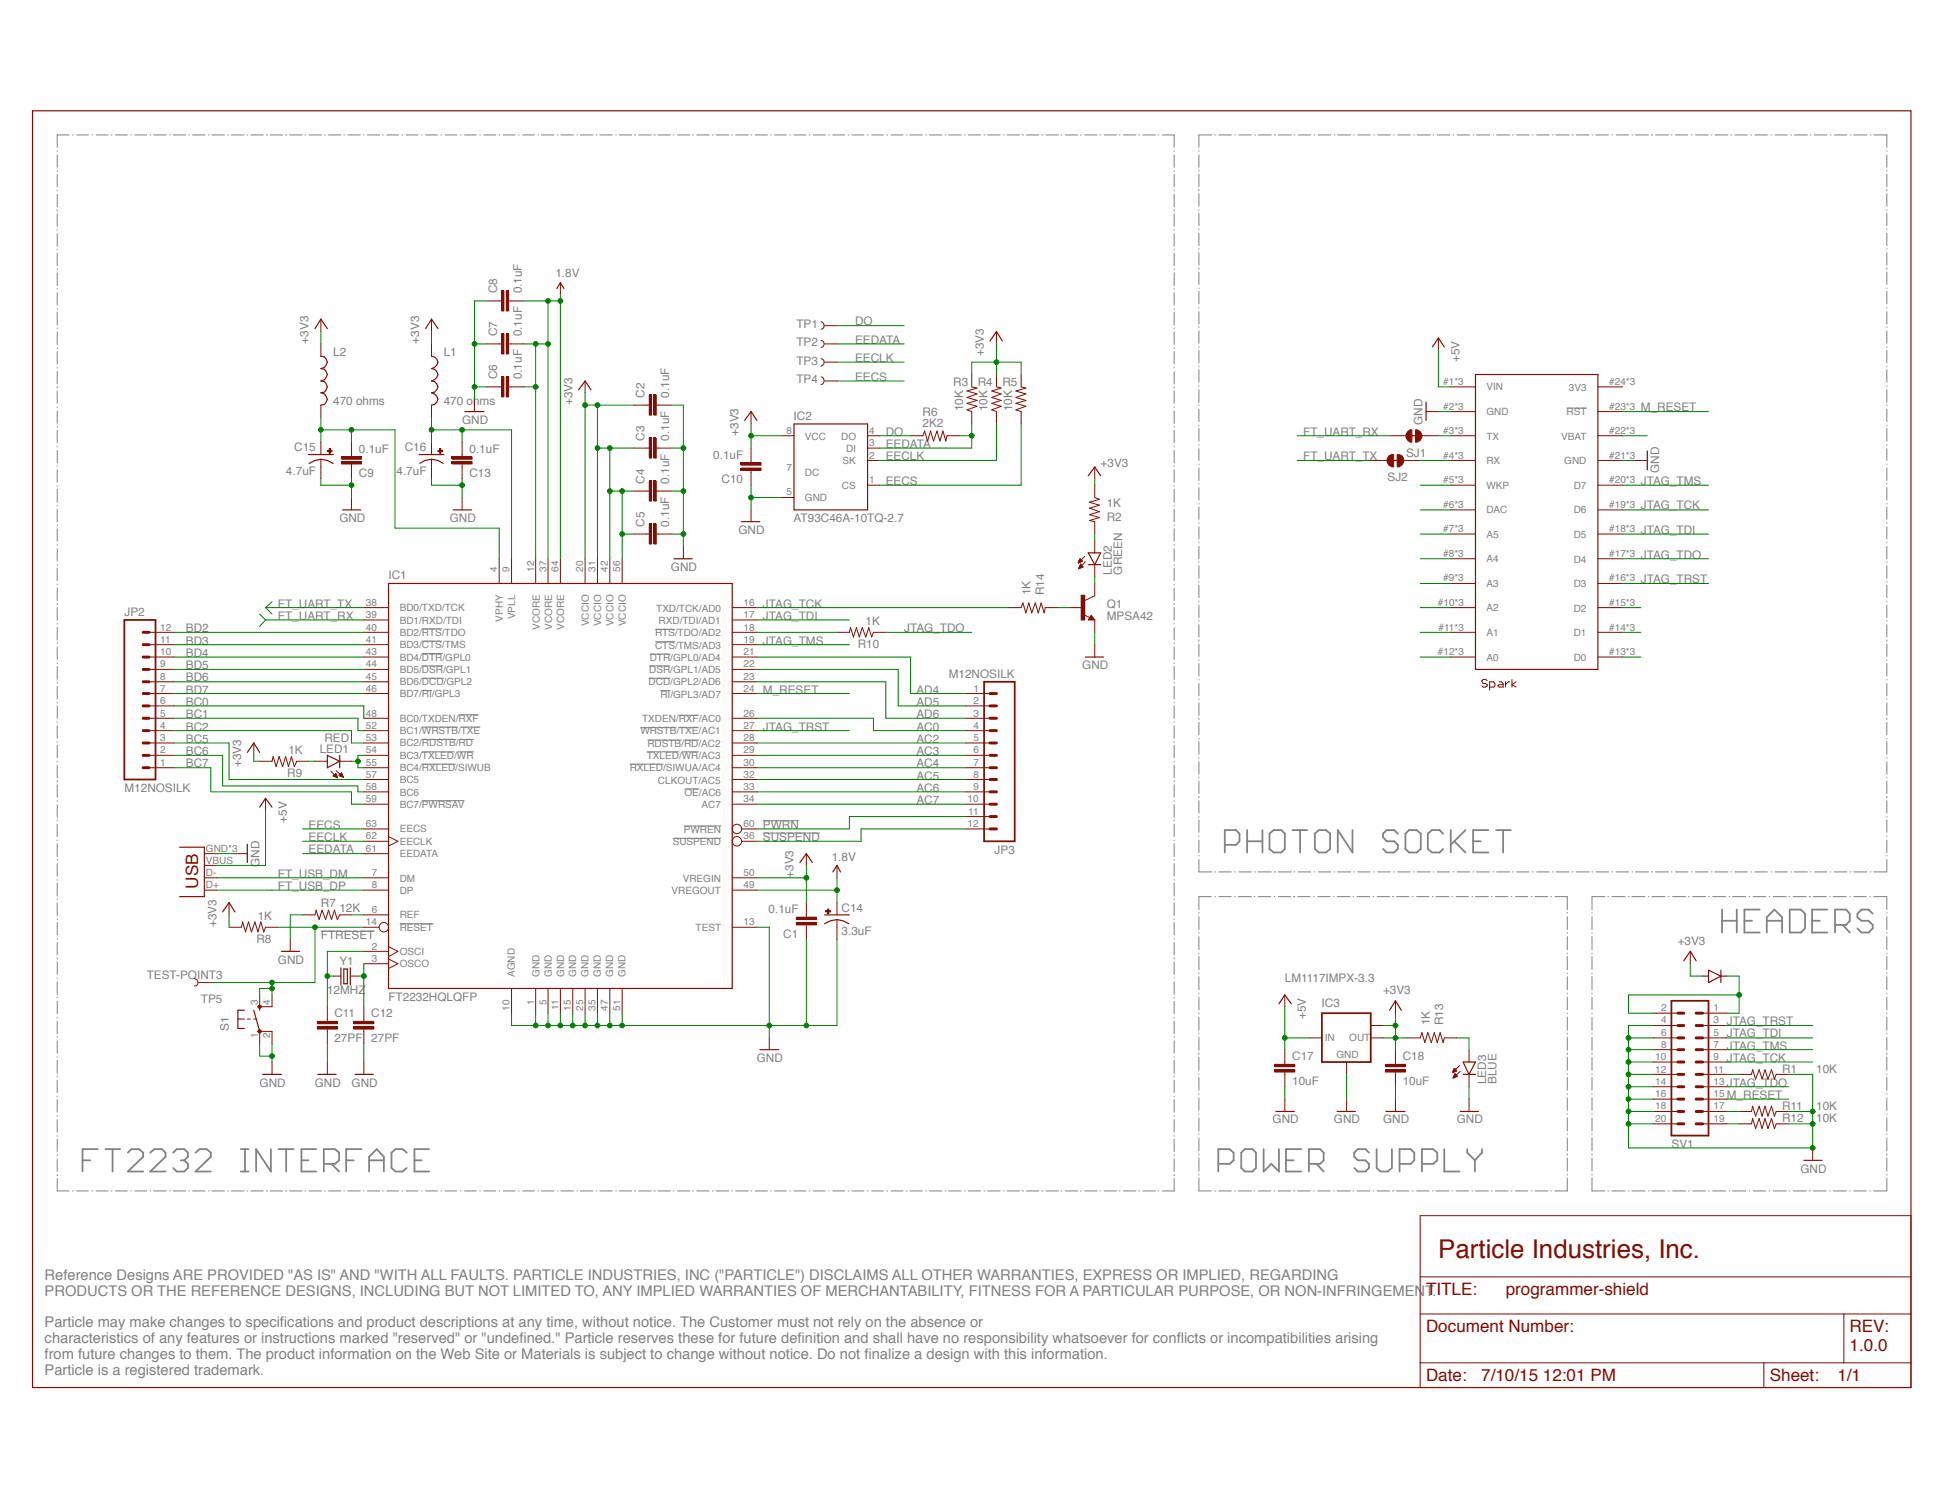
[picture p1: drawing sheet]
<svg xmlns="http://www.w3.org/2000/svg" width="279mm" height="216mm" viewBox="0 0 279 216" stroke-linecap="round" stroke-linejoin="round" font-family="sans-serif">
<defs><g id="words">
<text font-size="3.7" fill="#810e00" x="206.9" y="181">Particle Industries, Inc.</text>
<g font-size="2.5" fill="#810e00">
<text x="28.5" y="127.8" transform="rotate(-90 28.5 127.8)">USB</text>
<text x="205.2" y="186.3">TITLE:</text>
<text x="205.2" y="191.6">Document Number:</text>
<text x="216.6" y="186.3">programmer-shield</text>
<text x="266.1" y="191.6">REV:</text>
<text x="266.1" y="194.3">1.0.0</text>
<text x="205.2" y="198.7">Date:</text>
<text x="213.1" y="198.7">7/10/15 12:01 PM</text>
<text x="254.6" y="198.7">Sheet:</text>
<text x="264.3" y="198.7">1/1</text>
</g>
<g font-size="2.1" fill="#808080">
<text x="6.4" y="184.1">Reference Designs ARE PROVIDED &quot;AS IS&quot; AND &quot;WITH ALL FAULTS. PARTICLE INDUSTRIES, INC (&quot;PARTICLE&quot;) DISCLAIMS ALL OTHER WARRANTIES, EXPRESS OR IMPLIED, REGARDING</text>
<text x="6.4" y="186.4">PRODUCTS OR THE REFERENCE DESIGNS, INCLUDING BUT NOT LIMITED TO, ANY IMPLIED WARRANTIES OF MERCHANTABILITY, FITNESS FOR A PARTICULAR PURPOSE, OR NON-INFRINGEMENT.</text>
<text x="6.4" y="190.9">Particle may make changes to specif</text>
<text x="40.3" y="190.9">ications and product descriptions at any time, without notice. The Customer must not rely on the absence or</text>
<text x="6.4" y="193.2">characteristics of any features or instructions marked &quot;reserved&quot; or &quot;undef</text>
<text x="6.4" y="195.5">from future changes to them. The product information on the Web Site or Materials is subject to change without notice. Do not f</text>
<text x="6.4" y="197.8">Particle is a registered trademark.</text>
<text x="74.7" y="193.2">ined.&quot; Particle reserves these for future def</text>
<text x="114.7" y="193.2">inition and shall have no responsibility whatsoever for conf</text>
<text x="124.4" y="195.5">inalize a design with this information.</text>
<text x="169.3" y="193.2">licts or incompatibilities arising</text>
</g>
<g font-size="1.7" fill="#808080">
<text x="79.9" y="39.9">1.8V</text>
<text x="71.5" y="42.2" transform="rotate(-90 71.5 42.2)">C8</text>
<text x="75.1" y="42.2" transform="rotate(-90 75.1 42.2)">0.1uF</text>
<text x="114.6" y="47.2">TP1</text>
<text x="123" y="46.8">DO</text>
<text x="44.4" y="49.4" transform="rotate(-90 44.4 49.4)">+3V3</text>
<text x="47.9" y="51.2">L2</text>
<text x="60.3" y="49.4" transform="rotate(-90 60.3 49.4)">+3V3</text>
<text x="63.8" y="51.2">L1</text>
<text x="71.5" y="48.4" transform="rotate(-90 71.5 48.4)">C7</text>
<text x="75.1" y="48.4" transform="rotate(-90 75.1 48.4)">0.1uF</text>
<text x="114.6" y="49.8">TP2</text>
<text x="114.6" y="52.5">TP3</text>
<text x="123" y="49.4">EEDATA</text>
<text x="123" y="52.1">EECLK</text>
<text x="141.6" y="51.2" transform="rotate(-90 141.6 51.2)">+3V3</text>
<text x="210" y="52.1" transform="rotate(-90 210 52.1)">+5V</text>
<text x="47.9" y="58.3">470 ohms</text>
<text x="63.8" y="58.3">470 ohms</text>
<text x="71.5" y="54.6" transform="rotate(-90 71.5 54.6)">C6</text>
<text x="75.1" y="54.6" transform="rotate(-90 75.1 54.6)">0.1uF</text>
<text x="82.4" y="58.3" transform="rotate(-90 82.4 58.3)">+3V3</text>
<text x="92.7" y="57.2" transform="rotate(-90 92.7 57.2)">C2</text>
<text x="96.3" y="57.2" transform="rotate(-90 96.3 57.2)">0.1uF</text>
<text x="114.6" y="55.1">TP4</text>
<text x="123" y="54.7">EECS</text>
<text x="132.7" y="59.9">R6</text>
<text x="137.2" y="55.5">R3</text>
<text x="138.6" y="59.2" transform="rotate(-90 138.6 59.2)">10K</text>
<text x="140.7" y="55.5">R4</text>
<text x="142.1" y="59.2" transform="rotate(-90 142.1 59.2)">10K</text>
<text x="144.2" y="55.5">R5</text>
<text x="145.6" y="59.2" transform="rotate(-90 145.6 59.2)">10K</text>
<text x="236.1" y="59.2">M_RESET</text>
<text x="42.3" y="64.9">C15</text>
<text x="51.6" y="65.1">0.1uF</text>
<text x="58.2" y="64.9">C16</text>
<text x="66.5" y="60.9">GND</text>
<text x="67.5" y="65.1">0.1uF</text>
<text x="92.7" y="63.4" transform="rotate(-90 92.7 63.4)">C3</text>
<text x="96.3" y="63.4" transform="rotate(-90 96.3 63.4)">0.1uF</text>
<text x="102.6" y="66">0.1uF</text>
<text x="106.2" y="62.7" transform="rotate(-90 106.2 62.7)">+3V3</text>
<text x="114.2" y="60.5">IC2</text>
<text x="127.4" y="62.7">DO</text>
<text x="127.4" y="64.5">EEDATA</text>
<text x="132.7" y="61.5">2K2</text>
<text x="187.5" y="62.7">FT_UART_RX</text>
<text x="202.3" y="65.7">SJ1</text>
<text x="204.7" y="61.1" transform="rotate(-90 204.7 61.1)">GND</text>
<text x="41.1" y="68.3">4.7uF</text>
<text x="51.6" y="68.6">C9</text>
<text x="57" y="68.3">4.7uF</text>
<text x="67.5" y="68.6">C13</text>
<text x="92.7" y="69.6" transform="rotate(-90 92.7 69.6)">C4</text>
<text x="96.3" y="69.6" transform="rotate(-90 96.3 69.6)">0.1uF</text>
<text x="103.8" y="69.5">C10</text>
<text x="127.4" y="66.2">EECLK</text>
<text x="127.4" y="69.8">EECS</text>
<text x="158.3" y="67.1">+3V3</text>
<text x="187.5" y="66.2">FT_UART_TX</text>
<text x="199.6" y="69.3">SJ2</text>
<text x="236.1" y="69.8">JTAG_TMS</text>
<text x="238.7" y="68" transform="rotate(-90 238.7 68)">GND</text>
<text x="48.8" y="75.1">GND</text>
<text x="64.7" y="75.1">GND</text>
<text x="92.7" y="75.8" transform="rotate(-90 92.7 75.8)">C5</text>
<text x="96.3" y="75.8" transform="rotate(-90 96.3 75.8)">0.1uF</text>
<text x="106.2" y="76.8">GND</text>
<text x="114.2" y="75.1">AT93C46A-10TQ-2.7</text>
<text x="159.2" y="72.9">1K</text>
<text x="159.2" y="74.9">R2</text>
<text x="236.1" y="73.3">JTAG_TCK</text>
<text x="236.1" y="76.8">JTAG_TDI</text>
<text x="55.9" y="83.4">IC1</text>
<text x="96.5" y="82.1">GND</text>
<text x="159.9" y="82.6" transform="rotate(-90 159.9 82.6)">LED2</text>
<text x="161.4" y="82.6" transform="rotate(-90 161.4 82.6)">GREEN</text>
<text x="236.1" y="83.9">JTAG_TRST</text>
<text x="236.1" y="80.3">JTAG_TDO</text>
<text x="17.9" y="88.6">JP2</text>
<text x="40" y="89.2">FT_UART_RX</text>
<text x="40" y="87.4">FT_UART_TX</text>
<text x="109.8" y="87.4">JTAG_TCK</text>
<text x="109.8" y="89.2">JTAG_TDI</text>
<text x="124.5" y="89.9">1K</text>
<text x="148.3" y="85.6" transform="rotate(-90 148.3 85.6)">1K</text>
<text x="150.2" y="85.6" transform="rotate(-90 150.2 85.6)">R14</text>
<text x="159.2" y="89.2">MPSA42</text>
<text x="159.2" y="87.4">Q1</text>
<text x="26.7" y="92.7">BD3</text>
<text x="26.7" y="94.5">BD4</text>
<text x="26.7" y="90.9">BD2</text>
<text x="109.8" y="92.7">JTAG_TMS</text>
<text x="123.4" y="93.3">R10</text>
<text x="130.1" y="90.9">JTAG_TDO</text>
<text x="26.7" y="96.2">BD5</text>
<text x="26.7" y="98">BD6</text>
<text x="26.7" y="99.8">BD7</text>
<text x="26.7" y="101.5">BC0</text>
<text x="109.8" y="99.8">M_RESET</text>
<text x="131.9" y="101.5">AD5</text>
<text x="131.9" y="99.8">AD4</text>
<text x="136.5" y="97.5">M12NOSILK</text>
<text x="155.7" y="96.2">GND</text>
<text x="26.7" y="103.3">BC1</text>
<text x="26.7" y="105.1">BC2</text>
<text x="26.7" y="106.8">BC5</text>
<text x="46.7" y="106.8">RED</text>
<text x="109.8" y="105.1">JTAG_TRST</text>
<text x="131.9" y="106.8">AC2</text>
<text x="131.9" y="105.1">AC0</text>
<text x="131.9" y="103.3">AD6</text>
<text x="17.9" y="113.9">M12NOSILK</text>
<text x="26.7" y="108.6">BC6</text>
<text x="26.7" y="110.4">BC7</text>
<text x="34.7" y="110.4" transform="rotate(-90 34.7 110.4)">+3V3</text>
<text x="41.3" y="111.8">R9</text>
<text x="41.5" y="108.5">1K</text>
<text x="46" y="108.3">LED1</text>
<text x="131.9" y="113.9">AC6</text>
<text x="131.9" y="112.1">AC5</text>
<text x="131.9" y="110.4">AC4</text>
<text x="131.9" y="108.6">AC3</text>
<text x="41.3" y="118.3" transform="rotate(-90 41.3 118.3)">+5V</text>
<text x="44.4" y="119.2">EECS</text>
<text x="109.8" y="119.2">PWRN</text>
<text x="131.9" y="115.7">AC7</text>
<text x="37.3" y="124.7" transform="rotate(-90 37.3 124.7)">GND</text>
<text x="44.4" y="122.7">EEDATA</text>
<text x="44.4" y="121">EECLK</text>
<text x="109.8" y="121">SUSPEND</text>
<text x="119.7" y="123.8">1.8V</text>
<text x="143.1" y="122.8">JP3</text>
<text x="40" y="126.3">FT_USB_DM</text>
<text x="40" y="128">FT_USB_DP</text>
<text x="46.2" y="130.5">R7</text>
<text x="48.8" y="131.2">12K</text>
<text x="110.6" y="131.3">0.1uF</text>
<text x="114.2" y="126.3" transform="rotate(-90 114.2 126.3)">+3V3</text>
<text x="121.1" y="131.1">C14</text>
<text x="31.2" y="133.3" transform="rotate(-90 31.2 133.3)">+3V3</text>
<text x="36.9" y="135.6">R8</text>
<text x="37.1" y="132.3">1K</text>
<text x="46.2" y="135.1">FTRESET</text>
<text x="112.7" y="134.9">C1</text>
<text x="121.1" y="134.5">3.3uF</text>
<text x="241.4" y="136">+3V3</text>
<text x="21.1" y="140.8">TEST-POINT3</text>
<text x="40" y="138.6">GND</text>
<text x="47.1" y="143">12MHZ</text>
<text x="48.8" y="138.8">Y1</text>
<text x="55.9" y="143.9">FT2232HQLQFP</text>
<text x="184.8" y="141.3">LM1117IMPX-3.3</text>
<text x="199" y="143">+3V3</text>
<text x="28.9" y="144.3">TP5</text>
<text x="32.9" y="148.3" transform="rotate(-90 32.9 148.3)">S1</text>
<text x="48.1" y="149.8">27PF</text>
<text x="48.1" y="146.3">C11</text>
<text x="53.4" y="149.8">27PF</text>
<text x="53.4" y="146.3">C12</text>
<text x="187.9" y="146.6" transform="rotate(-90 187.9 146.6)">+5V</text>
<text x="190.1" y="144.8">IC3</text>
<text x="205.7" y="147.5" transform="rotate(-90 205.7 147.5)">1K</text>
<text x="207.7" y="147.5" transform="rotate(-90 207.7 147.5)">R13</text>
<text x="248.4" y="149.2">JTAG_TDI</text>
<text x="248.4" y="147.5">JTAG_TRST</text>
<text x="108.9" y="152.8">GND</text>
<text x="185.9" y="152.5">C17</text>
<text x="201.8" y="152.5">C18</text>
<text x="213.8" y="155.9" transform="rotate(-90 213.8 155.9)">LED3</text>
<text x="215.3" y="155.9" transform="rotate(-90 215.3 155.9)">BLUE</text>
<text x="248.4" y="152.8">JTAG_TCK</text>
<text x="248.4" y="151">JTAG_TMS</text>
<text x="256.4" y="154.4">R1</text>
<text x="261.3" y="154.4">10K</text>
<text x="37.3" y="156.3">GND</text>
<text x="45.3" y="156.3">GND</text>
<text x="50.6" y="156.3">GND</text>
<text x="183.1" y="161.6">GND</text>
<text x="185.9" y="156">10uF</text>
<text x="191.9" y="161.6">GND</text>
<text x="199" y="161.6">GND</text>
<text x="201.8" y="156">10uF</text>
<text x="209.6" y="161.6">GND</text>
<text x="248.4" y="158.1">M_RESET</text>
<text x="248.4" y="156.3">JTAG_TDO</text>
<text x="256.4" y="159.7">R11</text>
<text x="256.4" y="161.4">R12</text>
<text x="261.3" y="159.7">10K</text>
<text x="261.3" y="161.4">10K</text>
<text x="240.5" y="165.2">SV1</text>
<text x="259" y="168.7">GND</text>
</g>
<g font-size="1.4" fill="#808080">
<text x="207.6" y="55.4">#1*3</text>
<text x="207.6" y="58.9">#2*3</text>
<text x="213.9" y="56.2">VIN</text>
<text x="213.9" y="59.7">GND</text>
<text x="225.4" y="59.7">RST</text>
<text x="225.7" y="56.2">3V3</text>
<text x="231.5" y="55.4">#24*3</text>
<text x="231.5" y="58.9">#23*3</text>
<text x="113.2" y="62.4">8</text>
<text x="115.8" y="63.2">VCC</text>
<text x="121" y="63.3">DO</text>
<text x="121.7" y="65">DI</text>
<text x="125" y="62.4">4</text>
<text x="125" y="64.2">3</text>
<text x="125" y="66">2</text>
<text x="207.6" y="62.4">#3*3</text>
<text x="207.6" y="66">#4*3</text>
<text x="213.9" y="63.2">TX</text>
<text x="224.6" y="63.3">VBAT</text>
<text x="231.5" y="62.4">#22*3</text>
<text x="231.5" y="66">#21*3</text>
<text x="113.2" y="67.7">7</text>
<text x="113.2" y="71.3">5</text>
<text x="115.8" y="68.5">DC</text>
<text x="121.1" y="70.3">CS</text>
<text x="121.2" y="66.8">SK</text>
<text x="125" y="69.5">1</text>
<text x="207.6" y="69.5">#5*3</text>
<text x="213.9" y="66.7">RX</text>
<text x="213.9" y="70.3">WKP</text>
<text x="225.1" y="66.8">GND</text>
<text x="226.4" y="70.3">D7</text>
<text x="231.5" y="69.5">#20*3</text>
<text x="115.8" y="72">GND</text>
<text x="207.6" y="73">#6*3</text>
<text x="207.6" y="76.6">#7*3</text>
<text x="213.9" y="73.8">DAC</text>
<text x="213.9" y="77.3">A5</text>
<text x="226.4" y="73.9">D6</text>
<text x="226.4" y="77.4">D5</text>
<text x="231.5" y="73">#19*3</text>
<text x="231.5" y="76.6">#18*3</text>
<text x="71.5" y="82.3" transform="rotate(-90 71.5 82.3)">4</text>
<text x="73.3" y="82.3" transform="rotate(-90 73.3 82.3)">9</text>
<text x="76.8" y="82.3" transform="rotate(-90 76.8 82.3)">12</text>
<text x="78.6" y="82.3" transform="rotate(-90 78.6 82.3)">37</text>
<text x="80.4" y="82.3" transform="rotate(-90 80.4 82.3)">64</text>
<text x="83.9" y="82.3" transform="rotate(-90 83.9 82.3)">20</text>
<text x="85.7" y="82.3" transform="rotate(-90 85.7 82.3)">31</text>
<text x="87.4" y="82.3" transform="rotate(-90 87.4 82.3)">42</text>
<text x="89.2" y="82.3" transform="rotate(-90 89.2 82.3)">56</text>
<text x="207.6" y="80.1">#8*3</text>
<text x="207.6" y="83.6">#9*3</text>
<text x="213.9" y="80.9">A4</text>
<text x="226.4" y="80.9">D4</text>
<text x="231.5" y="80.1">#17*3</text>
<text x="231.5" y="83.6">#16*3</text>
<text x="52.7" y="87.2">38</text>
<text x="52.7" y="88.9">39</text>
<text x="57.5" y="87.9">BD0/TXD/TCK</text>
<text x="57.5" y="89.7">BD1/RXD/TDI</text>
<text x="72.4" y="89.4" transform="rotate(-90 72.4 89.4)">VPHY</text>
<text x="74.1" y="89.1" transform="rotate(-90 74.1 89.1)">VPLL</text>
<text x="94.4" y="88">TXD/TCK/AD0</text>
<text x="94.8" y="89.7">RXD/TDI/AD1</text>
<text x="107" y="87.2">16</text>
<text x="107" y="88.9">17</text>
<text x="206.9" y="87.2">#10*3</text>
<text x="213.9" y="84.4">A3</text>
<text x="213.9" y="87.9">A2</text>
<text x="226.4" y="84.5">D3</text>
<text x="226.4" y="88">D2</text>
<text x="231.5" y="87.2">#15*3</text>
<text x="23.1" y="96">9</text>
<text x="23.1" y="94.2">10</text>
<text x="23.1" y="92.5">11</text>
<text x="23.1" y="90.7">12</text>
<text x="52.7" y="90.7">40</text>
<text x="52.7" y="92.5">41</text>
<text x="52.7" y="94.2">43</text>
<text x="52.7" y="96">44</text>
<text x="57.5" y="91.5">BD2/RTS/TDO</text>
<text x="57.5" y="93.2">BD3/CTS/TMS</text>
<text x="57.5" y="95">BD4/DTR/GPL0</text>
<text x="77.7" y="90.6" transform="rotate(-90 77.7 90.6)">VCORE</text>
<text x="79.4" y="90.6" transform="rotate(-90 79.4 90.6)">VCORE</text>
<text x="81.2" y="90.6" transform="rotate(-90 81.2 90.6)">VCORE</text>
<text x="84.7" y="90.1" transform="rotate(-90 84.7 90.1)">VCCIO</text>
<text x="86.5" y="90.1" transform="rotate(-90 86.5 90.1)">VCCIO</text>
<text x="88.3" y="90.1" transform="rotate(-90 88.3 90.1)">VCCIO</text>
<text x="90" y="90.1" transform="rotate(-90 90 90.1)">VCCIO</text>
<text x="93.5" y="95">DTR/GPL0/AD4</text>
<text x="94.2" y="91.5">RTS/TDO/AD2</text>
<text x="94.2" y="93.3">CTS/TMS/AD3</text>
<text x="107" y="90.7">18</text>
<text x="107" y="92.5">19</text>
<text x="107" y="94.2">21</text>
<text x="107" y="96">22</text>
<text x="206.9" y="94.2">#12*3</text>
<text x="207" y="90.7">#11*3</text>
<text x="213.9" y="91.5">A1</text>
<text x="213.9" y="95">A0</text>
<text x="226.4" y="91.5">D1</text>
<text x="226.4" y="95">D0</text>
<text x="231.5" y="90.7">#14*3</text>
<text x="231.5" y="94.2">#13*3</text>
<text x="23.1" y="101.3">6</text>
<text x="23.1" y="99.5">7</text>
<text x="23.1" y="97.8">8</text>
<text x="52.7" y="97.8">45</text>
<text x="52.7" y="99.5">46</text>
<text x="57.5" y="96.8">BD5/DSR/GPL1</text>
<text x="57.5" y="98.5">BD6/DCD/GPL2</text>
<text x="57.5" y="100.3">BD7/RI/GPL3</text>
<text x="93.3" y="98.6">DCD/GPL2/AD6</text>
<text x="93.4" y="96.8">DSR/GPL1/AD5</text>
<text x="95" y="100.3">RI/GPL3/AD7</text>
<text x="107" y="97.8">23</text>
<text x="107" y="99.5">24</text>
<text x="140.1" y="99.5">1</text>
<text x="140.1" y="101.3">2</text>
<text x="23.1" y="106.6">3</text>
<text x="23.1" y="104.8">4</text>
<text x="23.1" y="103.1">5</text>
<text x="52.7" y="103.1">48</text>
<text x="52.7" y="104.8">52</text>
<text x="52.7" y="106.6">53</text>
<text x="57.5" y="103.8">BC0/TXDEN/RXF</text>
<text x="57.5" y="105.6">BC1/WRSTB/TXE</text>
<text x="57.5" y="107.4">BC2/RDSTB/RD</text>
<text x="92.1" y="105.6">WRSTB/TXE/AC1</text>
<text x="92.4" y="103.9">TXDEN/RXF/AC0</text>
<text x="93.1" y="107.4">RDSTB/RD/AC2</text>
<text x="107" y="103.1">26</text>
<text x="107" y="104.8">27</text>
<text x="107" y="106.6">28</text>
<text x="140.1" y="103.1">3</text>
<text x="140.1" y="104.8">4</text>
<text x="140.1" y="106.6">5</text>
<text x="23.1" y="110.1">1</text>
<text x="23.1" y="108.4">2</text>
<text x="52.7" y="108.4">54</text>
<text x="52.7" y="110.1">55</text>
<text x="52.7" y="111.9">57</text>
<text x="52.7" y="113.7">58</text>
<text x="57.5" y="109.1">BC3/TXLED/WR</text>
<text x="57.5" y="110.9">BC4/RXLED/SIWUB</text>
<text x="57.5" y="112.7">BC5</text>
<text x="90.6" y="110.9">RXLED/SIWUA/AC4</text>
<text x="93.1" y="109.2">TXLED/WR/AC3</text>
<text x="94.7" y="112.7">CLKOUT/AC5</text>
<text x="107" y="108.4">29</text>
<text x="107" y="110.1">30</text>
<text x="107" y="111.9">32</text>
<text x="107" y="113.7">33</text>
<text x="140.1" y="108.4">6</text>
<text x="140.1" y="110.1">7</text>
<text x="140.1" y="111.9">8</text>
<text x="140.1" y="113.7">9</text>
<text x="52.7" y="115.4">59</text>
<text x="52.7" y="119">63</text>
<text x="57.5" y="114.4">BC6</text>
<text x="57.5" y="116.2">BC7/PWRSAV</text>
<text x="57.5" y="119.7">EECS</text>
<text x="98.4" y="119.8">PWREN</text>
<text x="98.5" y="114.5">OE/AC6</text>
<text x="100.9" y="116.2">AC7</text>
<text x="107" y="115.4">34</text>
<text x="107" y="119">60</text>
<text x="139.2" y="115.4">10</text>
<text x="139.2" y="119">12</text>
<text x="139.3" y="117.2">11</text>
<text x="29.6" y="124.3">VBUS</text>
<text x="29.6" y="122.5">GND*3</text>
<text x="52.7" y="120.7">62</text>
<text x="52.7" y="122.5">61</text>
<text x="57.5" y="121.5">EECLK</text>
<text x="57.5" y="123.3">EEDATA</text>
<text x="96.8" y="121.5">SUSPEND</text>
<text x="107" y="120.7">36</text>
<text x="29.6" y="126">D-</text>
<text x="29.6" y="127.8">D+</text>
<text x="53.5" y="126">7</text>
<text x="53.5" y="127.8">8</text>
<text x="53.5" y="131.3">6</text>
<text x="57.5" y="126.8">DM</text>
<text x="57.5" y="128.6">DP</text>
<text x="96.6" y="128.6">VREGOUT</text>
<text x="98.2" y="126.8">VREGIN</text>
<text x="107" y="126">50</text>
<text x="107" y="127.8">49</text>
<text x="52.7" y="133.1">14</text>
<text x="53.5" y="136.6">2</text>
<text x="57.5" y="132.1">REF</text>
<text x="57.5" y="133.9">RESET</text>
<text x="57.5" y="137.4">OSCI</text>
<text x="100.1" y="133.9">TEST</text>
<text x="107" y="133.1">13</text>
<text x="53.5" y="138.4">3</text>
<text x="57.5" y="139.2">OSCO</text>
<text x="74.1" y="140.5" transform="rotate(-90 74.1 140.5)">AGND</text>
<text x="77.6" y="140.5" transform="rotate(-90 77.6 140.5)">GND</text>
<text x="79.4" y="140.5" transform="rotate(-90 79.4 140.5)">GND</text>
<text x="81.1" y="140.5" transform="rotate(-90 81.1 140.5)">GND</text>
<text x="82.9" y="140.5" transform="rotate(-90 82.9 140.5)">GND</text>
<text x="84.7" y="140.5" transform="rotate(-90 84.7 140.5)">GND</text>
<text x="86.4" y="140.5" transform="rotate(-90 86.4 140.5)">GND</text>
<text x="88.2" y="140.5" transform="rotate(-90 88.2 140.5)">GND</text>
<text x="90" y="140.5" transform="rotate(-90 90 140.5)">GND</text>
<text x="37.1" y="149.4" transform="rotate(-90 37.1 149.4)">1</text>
<text x="37.1" y="144.6" transform="rotate(-90 37.1 144.6)">3</text>
<text x="38.9" y="149.4" transform="rotate(-90 38.9 149.4)">2</text>
<text x="38.9" y="144.6" transform="rotate(-90 38.9 144.6)">4</text>
<text x="73.3" y="145.4" transform="rotate(-90 73.3 145.4)">10</text>
<text x="76.8" y="144.5" transform="rotate(-90 76.8 144.5)">1</text>
<text x="78.6" y="144.5" transform="rotate(-90 78.6 144.5)">5</text>
<text x="80.4" y="145.3" transform="rotate(-90 80.4 145.3)">11</text>
<text x="82.1" y="145.4" transform="rotate(-90 82.1 145.4)">15</text>
<text x="83.9" y="145.4" transform="rotate(-90 83.9 145.4)">25</text>
<text x="85.7" y="145.4" transform="rotate(-90 85.7 145.4)">35</text>
<text x="87.4" y="145.4" transform="rotate(-90 87.4 145.4)">47</text>
<text x="89.2" y="145.4" transform="rotate(-90 89.2 145.4)">51</text>
<text x="190.6" y="149.7">IN</text>
<text x="194.1" y="149.7">OUT</text>
<text x="239" y="145.4">2</text>
<text x="239" y="147.2">4</text>
<text x="239" y="149">6</text>
<text x="246.5" y="145.4">1</text>
<text x="246.5" y="147.2">3</text>
<text x="246.5" y="149">5</text>
<text x="192.3" y="152.2">GND</text>
<text x="238.1" y="152.5">10</text>
<text x="238.1" y="154.3">12</text>
<text x="239" y="150.7">8</text>
<text x="246.5" y="150.7">7</text>
<text x="246.5" y="152.5">9</text>
<text x="246.5" y="154.3">11</text>
<text x="238.1" y="156">14</text>
<text x="238.1" y="157.8">16</text>
<text x="238.1" y="159.6">18</text>
<text x="238.1" y="161.3">20</text>
<text x="246.5" y="156">13</text>
<text x="246.5" y="157.8">15</text>
<text x="246.5" y="159.6">17</text>
<text x="246.5" y="161.3">19</text>
</g>
</g></defs>
<g fill="none" stroke="#808080" stroke-width=".14">
<path d="M9.9 19.4h-1.7v1.8M10.4 19.4h.1M11 19.4h1.7M13.2 19.4h.1M13.8 19.4h1.7M16 19.4h.1M16.6 19.4h1.7M18.8 19.4h.1M19.4 19.4h1.7M21.6 19.4h.1M22.1 19.4h1.8M24.4 19.4h.1"/>
<path d="M24.9 19.4h1.8M27.2 19.4h.1M27.7 19.4h1.8M30 19.4h.1M30.5 19.4h1.8M32.8 19.4h.1M33.3 19.4h1.8M35.6 19.4h.1M36.1 19.4h1.8M38.3 19.4h.2M38.9 19.4h1.8M41.1 19.4h.2"/>
<path d="M41.7 19.4h1.8M43.9 19.4h.1M44.5 19.4h1.7M46.7 19.4h.1M47.3 19.4h1.7M49.5 19.4h.1M50.1 19.4h1.7M52.3 19.4h.1M52.9 19.4h1.7M55.1 19.4h.1M55.6 19.4h1.7M57.8 19.4h.1"/>
<path d="M58.4 19.4h1.7M60.6 19.4h.1M61.2 19.4h1.7M63.4 19.4h.1M64 19.4h1.7M66.2 19.4h.1M66.8 19.4h1.7M69 19.4h.1M69.6 19.4h1.7M71.8 19.4h.1M72.4 19.4h1.7M74.6 19.4h.1"/>
<path d="M75.2 19.4h1.7M77.4 19.4h.1M77.9 19.4h1.8M80.2 19.4h.1M80.7 19.4h1.8M83 19.4h.1M83.5 19.4h1.8M85.8 19.4h.1M86.3 19.4h1.8M88.6 19.4h.1M89.1 19.4h1.8M91.3 19.4h.2"/>
<path d="M91.9 19.4h1.8M94.1 19.4h.2M94.7 19.4h1.8M96.9 19.4h.1M97.5 19.4h1.8M99.7 19.4h.1M100.3 19.4h1.7M102.5 19.4h.1M103.1 19.4h1.7M105.3 19.4h.1M105.9 19.4h1.7M108.1 19.4h.1"/>
<path d="M108.6 19.4h1.8M110.8 19.4h.1M111.4 19.4h1.7M113.6 19.4h.1M114.2 19.4h1.7M116.4 19.4h.1M117 19.4h1.7M119.2 19.4h.1M119.8 19.4h1.7M122 19.4h.1M122.6 19.4h1.7M124.8 19.4h.1"/>
<path d="M125.4 19.4h1.7M127.6 19.4h.1M128.2 19.4h1.7M130.4 19.4h.1M130.9 19.4h1.8M133.2 19.4h.1M133.7 19.4h1.8M136 19.4h.1M136.5 19.4h1.8M138.8 19.4h.1M139.3 19.4h1.8M141.6 19.4h.1"/>
<path d="M142.1 19.4h1.8M144.4 19.4h.1M144.9 19.4h1.8M147.1 19.4h.2M147.7 19.4h1.8M149.9 19.4h.2M150.5 19.4h1.8M152.7 19.4h.1M153.3 19.4h1.7M155.5 19.4h.1M156.1 19.4h1.7M158.3 19.4h.1"/>
<path d="M158.9 19.4h1.7M161.1 19.4h.1M161.6 19.4h1.8M163.9 19.4h.1M164.4 19.4h1.8M166.6 19.4h.1M167.2 19.4h1.7v1.8M174.3 19.4h-1.8v1.8M174.8 19.4h.1M175.4 19.4h1.7M177.7 19.4h.1M178.2 19.4h1.8"/>
<path d="M180.5 19.4h.1M181 19.4h1.9M183.3 19.4h.2M183.9 19.4h1.9M186.2 19.4h.1M186.8 19.4h1.8M189.1 19.4h.1M189.7 19.4h1.8M192 19.4h.1M192.5 19.4h1.8M194.8 19.4h.1M195.3 19.4h1.8"/>
<path d="M197.6 19.4h.1M198.2 19.4h1.8M200.5 19.4h.1M201.1 19.4h1.8M203.4 19.4h.1M203.9 19.4h1.9M206.2 19.4h.1M206.8 19.4h1.8M209.1 19.4h.1M209.7 19.4h1.7M211.9 19.4h.1M212.4 19.4h1.9"/>
<path d="M214.8 19.4h.1M215.3 19.4h1.9M217.6 19.4h.1M218.2 19.4h1.8M220.5 19.4h.1M221.1 19.4h1.8M223.4 19.4h.1M223.9 19.4h1.8M226.2 19.4h.1M226.8 19.4h1.8M229 19.4h.1M229.6 19.4h1.8"/>
<path d="M231.9 19.4h.1M232.5 19.4h1.8M234.8 19.4h.1M235.3 19.4h1.9M237.6 19.4h.2M238.2 19.4h1.9M240.5 19.4h.1M241.1 19.4h1.7M243.4 19.4h.1M243.9 19.4h1.8M246.2 19.4h.1M246.7 19.4h1.9"/>
<path d="M249 19.4h.1M249.6 19.4h1.8M251.9 19.4h.1M252.5 19.4h1.8M254.8 19.4h.1M255.4 19.4h1.8M257.7 19.4h.1M258.2 19.4h1.8M260.5 19.4h.1M261 19.4h1.8M263.3 19.4h.1M263.9 19.4h1.8"/>
<path d="M266.2 19.4h.1M266.7 19.4h1.9M269.1 19.4h.1M269.6 19.4h1.9v1.8M8.2 21.7v.1M8.2 22.3v1.8M8.2 24.6v.1M8.2 25.1v1.8M8.2 27.4v.1M8.2 28v1.7M8.2 30.2v.1M8.2 30.8v1.7"/>
<path d="M8.2 33v.1M8.2 33.6v1.8M8.2 35.8v.1M8.2 36.4v1.8M8.2 38.7v.1M8.2 39.2v1.9M168.9 21.7v.1M168.9 22.3v1.8M168.9 24.6v.1M168.9 25.1v1.8M168.9 27.4v.1M168.9 28v1.7"/>
<path d="M168.9 30.2v.1M168.9 30.8v1.7M168.9 33v.1M168.9 33.6v1.8M168.9 35.8v.1M168.9 36.4v1.8M168.9 38.7v.1M168.9 39.2v1.9M172.5 21.7v.1M172.5 22.3v1.8M172.5 24.5v.1M172.5 25.1v1.8"/>
<path d="M172.5 27.3v.2M172.5 27.9v1.8M172.5 30.2h.1M172.5 30.7v1.7M172.5 33h.1M172.5 33.5v1.8M172.5 35.8h.1M172.5 36.3v1.8M172.5 38.5v.2M172.5 39.1v1.8M271.5 21.7v.1M271.5 22.3v1.8"/>
<path d="M271.5 24.5v.1M271.5 25.1v1.8M271.5 27.3v.2M271.5 27.9v1.8M271.5 30.2h.1M271.5 30.7v1.7M271.5 33h.1M271.5 33.5v1.8M271.5 35.8h.1M271.5 36.3v1.8M271.5 38.5v.2M271.5 39.1v1.8"/>
<path d="M8.2 41.5v.1M8.2 42.1v1.8M8.2 44.4v.1M8.2 44.9v1.9M8.2 47.2v.1M8.2 47.8v1.8M8.2 50.1h.1M8.2 50.6v1.7M8.2 52.9h.1M8.2 53.4v1.8M8.2 55.6v.2M8.2 56.2v1.8"/>
<path d="M8.2 58.5v.1M8.2 59.1v1.8M168.9 41.5v.1M168.9 42.1v1.8M168.9 44.4v.1M168.9 44.9v1.9M168.9 47.2v.1M168.9 47.8v1.8M168.9 50.1h.1M168.9 50.6v1.7M168.9 52.9h.1M168.9 53.4v1.8"/>
<path d="M168.9 55.6v.2M168.9 56.2v1.8M168.9 58.5v.1M168.9 59.1v1.8M172.5 41.4v.1M172.5 41.9v1.8M172.5 44.2v.1M172.5 44.8v1.8M172.5 47v.1M172.5 47.6v1.8M172.5 49.9v.1M172.5 50.4v1.8"/>
<path d="M172.5 52.7v.1M172.5 53.2v1.8M172.5 55.5v.1M172.5 56.1v1.7M172.5 58.3v.1M172.5 58.9v1.7M225.4 58.7h2.9M271.5 41.4v.1M271.5 41.9v1.8M271.5 44.2v.1M271.5 44.8v1.8M271.5 47v.1"/>
<path d="M271.5 47.6v1.8M271.5 49.9v.1M271.5 50.4v1.8M271.5 52.7v.1M271.5 53.2v1.8M271.5 55.5v.1M271.5 56.1v1.7M271.5 58.3v.1M271.5 58.9v1.7M8.2 61.3v.1M8.2 61.9v1.8M8.2 64.2v.1"/>
<path d="M8.2 64.8v1.8M8.2 67v.1M8.2 67.6v1.8M8.2 69.9v.1M8.2 70.4v1.8M8.2 72.7h.1M8.2 73.3v1.7M8.2 75.5v.1M8.2 76.1v1.7M8.2 78.3v.1M8.2 78.9v1.8M168.9 61.3v.1"/>
<path d="M168.9 61.9v1.8M168.9 64.2v.1M168.9 64.8v1.8M168.9 67v.1M168.9 67.6v1.8M168.9 69.9v.1M168.9 70.4v1.8M168.9 72.7h.1M168.9 73.3v1.7M168.9 75.5v.1M168.9 76.1v1.7M168.9 78.3v.1"/>
<path d="M168.9 78.9v1.8M172.5 61.2h.1M172.5 61.7v1.7M172.5 63.9v.1M172.5 64.5v1.7M172.5 66.7v.1M172.5 67.3v1.8M172.5 69.5v.1M172.5 70.1v1.8M172.5 72.4v.1M172.5 72.9v1.8M172.5 75.2v.1"/>
<path d="M172.5 75.8v1.7M172.5 78v.1M172.5 78.6v1.8M271.5 61.2h.1M271.5 61.7v1.7M271.5 63.9v.1M271.5 64.5v1.7M271.5 66.7v.1M271.5 67.3v1.8M271.5 69.5v.1M271.5 70.1v1.8M271.5 72.4v.1"/>
<path d="M271.5 72.9v1.8M271.5 75.2v.1M271.5 75.8v1.7M271.5 78v.1M271.5 78.6v1.8M8.2 81.2v.1M8.2 81.7v1.8M8.2 84v.1M8.2 84.6v1.8M8.2 86.8v.2M8.2 87.4v1.8M8.2 89.7v.1"/>
<path d="M8.2 90.3v1.8M8.2 92.5v.1M8.2 93.1v1.7M8.2 95.4h.1M8.2 95.9v1.8M8.2 98.1v.1M8.2 98.7v1.8M60.7 95.8h3.1M60.7 97.6h3.2M60.7 99.3h1.5M60.7 90.4h2.9M60.7 92.2h2.9"/>
<path d="M60.7 94h3M93.3 97.6h3.2M93.4 95.8h3.1M93.5 94.1h3M94.3 90.5h2.8M94.3 92.3h2.8M95 99.3h1.5M168.9 81.2v.1M168.9 81.7v1.8M168.9 84v.1M168.9 84.6v1.8M168.9 86.8v.2"/>
<path d="M168.9 87.4v1.8M168.9 89.7v.1M168.9 90.3v1.8M168.9 92.5v.1M168.9 93.1v1.7M168.9 95.4h.1M168.9 95.9v1.8M168.9 98.1v.1M168.9 98.7v1.8M172.5 80.8v.1M172.5 81.4v1.8M172.5 83.7v.1"/>
<path d="M172.5 84.2v1.8M172.5 86.5v.1M172.5 87.1v1.7M172.5 89.3h.1M172.5 89.9v1.7M172.5 92.1v.1M172.5 92.6v1.8M172.5 94.9v.1M172.5 95.4v1.8M172.5 97.7v.1M172.5 98.3v1.8M271.5 80.8v.1"/>
<path d="M271.5 81.4v1.8M271.5 83.7v.1M271.5 84.2v1.8M271.5 86.5v.1M271.5 87.1v1.7M271.5 89.3h.1M271.5 89.9v1.7M271.5 92.1v.1M271.5 92.6v1.8M271.5 94.9v.1M271.5 95.4v1.8M271.5 97.7v.1"/>
<path d="M271.5 98.3v1.8M8.2 101v.1M8.2 101.5v1.8M8.2 103.8v.1M8.2 104.4v1.8M8.2 106.7v.1M8.2 107.2v1.8M8.2 109.5v.1M8.2 110.1v1.8M8.2 112.3v.2M8.2 112.9v1.8M8.2 115.2v.1"/>
<path d="M8.2 115.8v1.7M8.2 118h.1M8.2 118.6v1.7M60.7 108.1h4.7M60.7 109.9h4.9M60.7 104.6h5.2M60.7 106.4h4.9M60.7 115.2h6.1M65.8 108.1h2.4M66 102.8h2.9M66.1 106.4h2.1M66.3 104.6h2.8"/>
<path d="M90.6 109.9h4.8M92.1 104.7h5.2M93.1 108.1h4.6M93.2 106.4h4.9M97.6 102.9h2.9M97.7 104.7h2.8M98.1 108.1h2.4M98.4 118.8h5.3M98.5 113.5h2.1M98.5 106.4h2.1M109.7 119.8h8.3M109.7 118h5.2"/>
<path d="M168.9 101v.1M168.9 101.5v1.8M168.9 103.8v.1M168.9 104.4v1.8M168.9 106.7v.1M168.9 107.2v1.8M168.9 109.5v.1M168.9 110.1v1.8M168.9 112.3v.2M168.9 112.9v1.8M168.9 115.2v.1M168.9 115.8v1.7"/>
<path d="M168.9 118h.1M168.9 118.6v1.7M172.5 100.5v.1M172.5 101.1v1.8M172.5 103.3v.2M172.5 103.9v1.8M172.5 106.2v.1M172.5 106.7v1.8M172.5 109v.1M172.5 109.6v1.8M172.5 111.8v.1M172.5 112.4v1.8"/>
<path d="M172.5 114.6v.1M172.5 115.2v1.7M172.5 117.5h.1M172.5 118v1.7M271.5 100.5v.1M271.5 101.1v1.8M271.5 103.3v.2M271.5 103.9v1.8M271.5 106.2v.1M271.5 106.7v1.8M271.5 109v.1M271.5 109.6v1.8"/>
<path d="M271.5 111.8v.1M271.5 112.4v1.8M271.5 114.6v.1M271.5 115.2v1.7M271.5 117.5h.1M271.5 118v1.7M8.2 120.8v.1M8.2 121.3v1.9M8.2 123.6v.1M8.2 124.2v1.8M8.2 126.5v.1M8.2 127v1.9"/>
<path d="M8.2 129.3v.1M8.2 129.9v1.8M8.2 132.2v.1M8.2 132.7v1.8M8.2 135v.1M8.2 135.6v1.8M8.2 137.8v.1M8.2 138.4v1.7M46.2 134h7.7M57.5 132.9h4.8M96.8 120.6h6.9M168.9 120.8v.1"/>
<path d="M168.9 121.3v1.9M168.9 123.6v.1M168.9 124.2v1.8M168.9 126.5v.1M168.9 127v1.9M168.9 129.3v.1M168.9 129.9v1.8M168.9 132.2v.1M168.9 132.7v1.8M168.9 135v.1M168.9 135.6v1.8M168.9 137.8v.1"/>
<path d="M168.9 138.4v1.7M172.5 120.2v.1M172.5 120.8v1.8M172.5 123v.1M172.5 123.6v1.8h1.8M172.5 131.3h.1M172.5 131.8v1.9M172.5 134.1v.1M172.5 134.7v1.9M172.5 137.1v.1M172.5 137.6v1.9M172.5 140v.1"/>
<path d="M174.3 129h-1.8v1.8M174.8 129h.1M174.8 125.4h.1M175.4 129h1.7M175.4 125.4h1.7M177.7 129h.1M177.7 125.4h.1M178.2 129h1.8M178.2 125.4h1.8M180.4 129h.1M180.5 125.4h.1M181 129h1.8"/>
<path d="M181 125.4h1.9M183.3 129h.1M183.3 125.4h.2M183.9 129h1.8M183.9 125.4h1.9M186.1 129h.2M186.2 125.4h.1M186.7 129h1.8M186.8 125.4h1.8M189 129h.1M189.1 125.4h.1M189.6 129h1.8"/>
<path d="M189.7 125.4h1.8M191.9 129h.1M192 125.4h.1M192.4 129h1.8M192.5 125.4h1.8M194.7 129h.1M194.8 125.4h.1M195.3 129h1.7M195.3 125.4h1.8M197.5 129h.1M197.6 125.4h.1M198.1 129h1.8"/>
<path d="M198.2 125.4h1.8M200.3 129h.2M200.5 125.4h.1M200.9 129h1.8M201.1 125.4h1.8M203.2 129h.1M203.4 125.4h.1M203.8 129h1.8M203.9 125.4h1.9M206.1 129h.1M206.2 125.4h.1M206.6 129h1.9"/>
<path d="M206.8 125.4h1.8M208.9 129h.1M209.1 125.4h.1M209.5 129h1.8M209.7 125.4h1.7M211.8 129h.1M211.9 125.4h.1M212.3 129h1.8M212.4 125.4h1.9M214.6 129h.1M214.8 125.4h.1M215.2 129h1.7"/>
<path d="M215.3 125.4h1.9M217.4 129h.1M217.6 125.4h.1M218 129h1.8M218.2 125.4h1.8M220.3 129h.1M220.5 125.4h.1M220.8 129h1.9M221.1 125.4h1.8M223.1 129h.1M223.4 125.4h.1M223.7 129h1.8v1.8"/>
<path d="M223.9 125.4h1.8M225.5 131.3h.1M225.5 131.8v1.9M225.5 134.1v.1M225.5 134.7v1.9M225.5 137.1v.1M225.5 137.6v1.9M225.5 140v.1M226.2 125.4h.1M226.8 125.4h1.8M229 131.3h.1M229 131.8v1.9"/>
<path d="M229 134.1v.1M229 134.7v1.9M229 137.1v.1M229 137.6v1.9M229 140v.1M229 125.4h.1M229.6 125.4h1.8M230.9 129h-1.9v1.8M231.3 129h.1M231.9 129h1.9M231.9 125.4h.1M232.5 125.4h1.8"/>
<path d="M234.3 129h.1M234.8 129h1.9M234.8 125.4h.1M235.3 125.4h1.9M237.2 129h.1M237.6 125.4h.2M237.7 129h1.8M238.2 125.4h1.9M240.1 129h.1M240.5 125.4h.1M240.6 129h1.9M241.1 125.4h1.7"/>
<path d="M242.9 129h.1M243.4 125.4h.1M243.5 129h1.9M243.9 125.4h1.8M245.8 129h.1M246.2 125.4h.1M246.4 129h1.9M246.7 125.4h1.9M248.8 129h.1M249 125.4h.1M249.3 129h1.8M249.6 125.4h1.8"/>
<path d="M251.7 129h.1M251.9 125.4h.1M252.2 129h1.8M252.5 125.4h1.8M254.5 129h.1M254.8 125.4h.1M255.1 129h1.9M255.4 125.4h1.8M257.4 129h.1M257.7 125.4h.1M258 129h1.9M258.2 125.4h1.8"/>
<path d="M260.3 129h.2M260.5 125.4h.1M260.9 129h1.8M261 125.4h1.8M263.2 129h.1M263.3 125.4h.1M263.8 129h1.8M263.9 125.4h1.8M266.1 129h.1M266.2 125.4h.1M266.7 129h1.8M266.7 125.4h1.9"/>
<path d="M269 129h.1M269.1 125.4h.1M269.6 129h1.9v1.8M271.5 120.2v.1M271.5 120.8v1.8M271.5 123v.1M271.5 123.6v1.8h-1.9M271.5 131.3h.1M271.5 131.8v1.9M271.5 134.1v.1M271.5 134.7v1.9M271.5 137.1v.1"/>
<path d="M271.5 137.6v1.9M271.5 140v.1M8.2 140.7h.1M8.2 141.2v1.8M8.2 143.4v.1M8.2 144v1.8M8.2 146.3v.1M8.2 146.9v1.8M8.2 149.1v.1M8.2 149.7v1.8M8.2 152v.1M8.2 152.5v1.9"/>
<path d="M8.2 154.8v.1M8.2 155.4v1.8M8.2 157.7v.1M8.2 158.2v1.8M168.9 140.7h.1M168.9 141.2v1.8M168.9 143.4v.1M168.9 144v1.8M168.9 146.3v.1M168.9 146.9v1.8M168.9 149.1v.1M168.9 149.7v1.8"/>
<path d="M168.9 152v.1M168.9 152.5v1.9M168.9 154.8v.1M168.9 155.4v1.8M168.9 157.7v.1M168.9 158.2v1.8M172.5 140.5v1.8M172.5 142.9h.1M172.5 143.4v1.8M172.5 145.7v.1M172.5 146.3v1.9M172.5 148.6v.1"/>
<path d="M172.5 149.2v1.9M172.5 151.5v.2M172.5 152.1v1.8M172.5 154.5h.1M172.5 155v1.8M172.5 157.3v.1M172.5 157.9v1.8M225.5 140.5v1.8M225.5 142.9h.1M225.5 143.4v1.8M225.5 145.7v.1M225.5 146.3v1.9"/>
<path d="M225.5 148.6v.1M225.5 149.2v1.9M225.5 151.5v.2M225.5 152.1v1.8M225.5 154.5h.1M225.5 155v1.8M225.5 157.3v.1M225.5 157.9v1.8M229 140.5v1.8M229 142.9h.1M229 143.4v1.8M229 145.7v.1"/>
<path d="M229 146.3v1.9M229 148.6v.1M229 149.2v1.9M229 151.5v.2M229 152.1v1.8M229 154.5h.1M229 155v1.8M229 157.3v.1M229 157.9v1.8M271.5 140.5v1.8M271.5 142.9h.1M271.5 143.4v1.8"/>
<path d="M271.5 145.7v.1M271.5 146.3v1.9M271.5 148.6v.1M271.5 149.2v1.9M271.5 151.5v.2M271.5 152.1v1.8M271.5 154.5h.1M271.5 155v1.8M271.5 157.3v.1M271.5 157.9v1.8M8.2 169.5v1.8h1.7M8.2 160.5h.1"/>
<path d="M8.2 161.1v1.7M8.2 163.3v.1M8.2 163.9v1.7M8.2 166.1v.1M8.2 166.7v1.8M8.2 168.9v.2M10.4 171.3h.1M11 171.3h1.7M13.2 171.3h.1M13.8 171.3h1.7M16 171.3h.1M16.6 171.3h1.7"/>
<path d="M18.8 171.3h.1M19.4 171.3h1.7M21.6 171.3h.1M22.1 171.3h1.8M24.4 171.3h.1M24.9 171.3h1.8M27.2 171.3h.1M27.7 171.3h1.8M30 171.3h.1M30.5 171.3h1.8M32.8 171.3h.1M33.3 171.3h1.8"/>
<path d="M35.6 171.3h.1M36.1 171.3h1.8M38.3 171.3h.2M38.9 171.3h1.8M41.1 171.3h.2M41.7 171.3h1.8M43.9 171.3h.1M44.5 171.3h1.7M46.7 171.3h.1M47.3 171.3h1.7M49.5 171.3h.1M50.1 171.3h1.7"/>
<path d="M52.3 171.3h.1M52.9 171.3h1.7M55.1 171.3h.1M55.6 171.3h1.7M57.8 171.3h.1M58.4 171.3h1.7M60.6 171.3h.1M61.2 171.3h1.7M63.4 171.3h.1M64 171.3h1.7M66.2 171.3h.1M66.8 171.3h1.7"/>
<path d="M69 171.3h.1M69.6 171.3h1.7M71.8 171.3h.1M72.4 171.3h1.7M74.6 171.3h.1M75.2 171.3h1.7M77.4 171.3h.1M77.9 171.3h1.8M80.2 171.3h.1M80.7 171.3h1.8M83 171.3h.1M83.5 171.3h1.8"/>
<path d="M85.8 171.3h.1M86.3 171.3h1.8M88.6 171.3h.1M89.1 171.3h1.8M91.3 171.3h.2M91.9 171.3h1.8M94.1 171.3h.2M94.7 171.3h1.8M96.9 171.3h.1M97.5 171.3h1.8M99.7 171.3h.1M100.3 171.3h1.7"/>
<path d="M102.5 171.3h.1M103.1 171.3h1.7M105.3 171.3h.1M105.9 171.3h1.7M108.1 171.3h.1M108.6 171.3h1.8M110.8 171.3h.1M111.4 171.3h1.7M113.6 171.3h.1M114.2 171.3h1.7M116.4 171.3h.1M117 171.3h1.7"/>
<path d="M119.2 171.3h.1M119.8 171.3h1.7M122 171.3h.1M122.6 171.3h1.7M124.8 171.3h.1M125.4 171.3h1.7M127.6 171.3h.1M128.2 171.3h1.7M130.4 171.3h.1M130.9 171.3h1.8M133.2 171.3h.1M133.7 171.3h1.8"/>
<path d="M136 171.3h.1M136.5 171.3h1.8M138.8 171.3h.1M139.3 171.3h1.8M141.6 171.3h.1M142.1 171.3h1.8M144.4 171.3h.1M144.9 171.3h1.8M147.1 171.3h.2M147.7 171.3h1.8M149.9 171.3h.2M150.5 171.3h1.8"/>
<path d="M152.7 171.3h.1M153.3 171.3h1.7M155.5 171.3h.1M156.1 171.3h1.7M158.3 171.3h.1M158.9 171.3h1.7M161.1 171.3h.1M161.6 171.3h1.8M163.9 171.3h.1M164.4 171.3h1.8M166.6 171.3h.1M168.9 169.5v1.8h-1.7"/>
<path d="M168.9 160.5h.1M168.9 161.1v1.7M168.9 163.3v.1M168.9 163.9v1.7M168.9 166.1v.1M168.9 166.7v1.8M168.9 168.9v.2M172.5 169.4v1.9h1.8M172.5 160.2v.1M172.5 160.8v1.9M172.5 163.1v.1M172.5 163.7v1.8"/>
<path d="M172.5 166v.1M172.5 166.6v1.8M172.5 168.9v.1M174.8 171.3h.1M175.4 171.3h1.7M177.7 171.3h.1M178.2 171.3h1.8M180.4 171.3h.1M181 171.3h1.8M183.3 171.3h.1M183.9 171.3h1.8M186.1 171.3h.2"/>
<path d="M186.7 171.3h1.8M189 171.3h.1M189.6 171.3h1.8M191.9 171.3h.1M192.4 171.3h1.8M194.7 171.3h.1M195.3 171.3h1.7M197.5 171.3h.1M198.1 171.3h1.8M200.3 171.3h.2M200.9 171.3h1.8M203.2 171.3h.1"/>
<path d="M203.8 171.3h1.8M206.1 171.3h.1M206.6 171.3h1.9M208.9 171.3h.1M209.5 171.3h1.8M211.8 171.3h.1M212.3 171.3h1.8M214.6 171.3h.1M215.2 171.3h1.7M217.4 171.3h.1M218 171.3h1.8M220.3 171.3h.1"/>
<path d="M220.8 171.3h1.9M223.1 171.3h.1M225.5 169.4v1.9h-1.8M225.5 160.2v.1M225.5 160.8v1.9M225.5 163.1v.1M225.5 163.7v1.8M225.5 166v.1M225.5 166.6v1.8M225.5 168.9v.1M229 169.4v1.9h1.9M229 160.2v.1"/>
<path d="M229 160.8v1.9M229 163.1v.1M229 163.7v1.8M229 166v.1M229 166.6v1.8M229 168.9v.1M231.3 171.3h.1M231.9 171.3h1.9M234.3 171.3h.1M234.8 171.3h1.9M237.2 171.3h.1M237.7 171.3h1.8"/>
<path d="M240.1 171.3h.1M240.6 171.3h1.9M242.9 171.3h.1M243.5 171.3h1.9M245.8 171.3h.1M246.4 171.3h1.9M248.8 171.3h.1M249.3 171.3h1.8M251.7 171.3h.1M252.2 171.3h1.8M254.5 171.3h.1M255.1 171.3h1.9"/>
<path d="M257.4 171.3h.1M258 171.3h1.9M260.3 171.3h.2M260.9 171.3h1.8M263.2 171.3h.1M263.8 171.3h1.8M266.1 171.3h.1M266.7 171.3h1.8M269 171.3h.1M271.5 169.4v1.9h-1.9M271.5 160.2v.1M271.5 160.8v1.9"/>
<path d="M271.5 163.1v.1M271.5 163.7v1.8M271.5 166v.1M271.5 166.6v1.8M271.5 168.9v.1"/>
</g>
<g fill="none" stroke="#808080" stroke-width=".25">
<path d="M179.4 119.4v3.2M181.6 119.4v3.2M182.6 119.9l.6-.5h1.1l.5 .5v2.2l-.5 .5h-1.1l-.6-.5zM185.9 119.4h2.2M187 119.4v3.2M189.2 119.9l.6-.5h1l.6 .5v2.2l-.6 .5h-1l-.6-.5zM194.6 119.4v3.2l-2.1-3.2v3.2M201.1 119.9l-.5-.5h-1.1l-.5 .5v.5l.5 .6h1.1l.5 .5v.6l-.5 .5h-1.1l-.5-.5M202.7 119.4h1.1l.6 .5v2.2l-.6 .5h-1.1l-.5-.5v-2.2zM207.6 119.9l-.5-.5h-1.1l-.6 .5v2.2l.6 .5h1.1l.5-.5M208.7 119.4v3.2M210.8 119.4l-2.1 2.1"/>
<path d="M214.1 119.4h-2.2v3.2h2.2M215.2 119.4h2.2M216.3 119.4v3.2M176.2 121.5h1.6l.5-.5v-1.1l-.5-.5h-1.6v3.2M179.4 121h2.2M209.2 121l1.6 1.6M211.9 121h1.1M247.8 130.8v3.3M247.8 132.4h2.1M249.9 130.8v3.3M251 132.4h1.1M253.2 130.8h-2.2v3.3h2.2"/>
<path d="M254.2 132.4h2.2M254.2 134.1v-2.2l1.1-1.1 1.1 1.1v2.2M257.5 130.8h1.6l.6 .6v2.1l-.6 .6h-1.6zM260.7 132.4h1.1M262.9 130.8h-2.2v3.3h2.2M264 133h1.6l.5-.6v-1l-.5-.6h-1.6v3.3M265.1 133l1 1.1M269.4 131.4l-.6-.6h-1l-.6 .6v.5l.6 .5h1l.6 .6v.5l-.6 .6h-1l-.6-.6M11.9 166.9h1.1M14.1 165.3h-2.2v3.2M15.2 165.3h2.1M16.2 165.3v3.2"/>
<path d="M18.4 165.8l.5-.5h1.1l.6 .5v.6l-2.2 2.1h2.2M21.6 165.8l.6-.5h1.1l.5 .5v.6l-2.2 2.1h2.2M24.9 165.8l.5-.5h1.1l.5 .5v.6l-.5 .5M26 166.9h.5M26.5 166.9l.5 .5v.6l-.5 .5h-1.1l-.5-.5M28.1 165.8l.6-.5h1l.6 .5v.6l-2.2 2.1h2.2M34.6 165.3h1.2M34.6 168.5h1.2M35.2 165.3v3.2M39 165.3v3.2l-2.1-3.2v3.2M40.1 165.3h2.2M41.2 165.3v3.2"/>
<path d="M43.4 166.9h1M45.5 165.3h-2.1v3.2h2.1M46.6 167.4h1.6l.6-.5v-1.1l-.6-.5h-1.6v3.2M47.7 167.4l1.1 1.1M49.8 166.9h1.1M52 165.3h-2.2v3.2M53.1 166.9h2.1M53.1 168.5v-2.1l1.1-1.1 1 1.1v2.1M58.5 165.8l-.6-.5h-1l-.6 .5v2.2l.6 .5h1l.6-.5M59.6 166.9h1M61.7 165.3h-2.1v3.2h2.1M175.3 167.4h1.6l.6-.5v-1.1l-.6-.5h-1.6v3.2"/>
<path d="M179.1 165.3h1.1l.5 .5v2.2l-.5 .5h-1.1l-.5-.5v-2.2zM181.8 165.3v3.2l1.1-1.1 1.1 1.1v-3.2M185 166.9h1.1M187.2 165.3h-2.2v3.2h2.2M188.3 167.4h1.6l.5-.5v-1.1l-.5-.5h-1.6v3.2M189.4 167.4l1 1.1M197 165.8l-.6-.5h-1.1l-.5 .5v.6l.5 .5h1.1l.6 .5v.6l-.6 .5h-1.1l-.5-.5M198.1 165.3v2.7l.5 .5h1.1l.6-.5v-2.7M201.4 167.4h1.6l.5-.5v-1.1l-.5-.5h-1.6v3.2M204.6 167.4h1.6l.6-.5v-1.1l-.6-.5h-1.6v3.2M207.8 165.3v3.2h2.2M211.1 165.3v.5l1.1 1.1"/>
<path d="M212.2 166.9v1.6M213.2 165.3v.5l-1 1.1"/>
</g>
<g fill="none" stroke="#810e00" stroke-width=".17">
<path d="M45.3 47.3l.9-1.4 .9 1.4M46.2 51.2a.88 .88 0 0 1 .8 .7 .88 .88 0 0 1-.3 1l-.5 .1a.88 .88 0 0 1 .8 .6 .88 .88 0 0 1-.3 1l-.5 .2a.88 .88 0 0 1 .8 .6 .88 .88 0 0 1-.3 1l-.5 .1a.95 .95 0 0 1 .8 .7 .95 .95 0 0 1-.3 1l-.5 .1M61.2 47.3l.9-1.4 .9 1.4M62.1 51.2a.85 .85 0 0 1 .8 .7 .85 .85 0 0 1-.4 1l-.4 .1a.85 .85 0 0 1 .8 .7 .85 .85 0 0 1-.4 .9l-.4 .2a.85 .85 0 0 1 .9 .8 .85 .85 0 0 1-.9 .9 .93 .93 0 0 1 .7 1.3l-.3 .4-.4 .1M66.9 59.2h2.7M80.1 41.5l.5-.8 .5 .8M83.2 56.1l1-1.3 .8 1.3M142.4 49l1-1.3 .8 1.3M49.3 73.3h2.6M65.2 73.3h2.6M106.7 75h2.6M107.1 60.5l1-1.3 .8 1.3"/>
<path d="M114.2 61h10.6v12.3h-10.6zM55.9 83.9h49.4v58.3h-49.4zM97 80.4h2.6M25.8 121.9h3.6v7.1h-3.6M32 131.2l1-1.4 .8 1.4M35.6 121.4v2.7M40.5 136.8h2.6M115.1 124.1l.9-1.3 .9 1.3M118.6 132.9a2.84 2.84 0 0 1 3.5 0M118.6 131.6h3.6M119.8 125.4l.6-.9 .5 .9M109.3 151h2.7"/>
</g>
<g fill="none" stroke="#810e00" stroke-width=".14">
<path d="M46.2 45.9v1.8M46.2 49.5v1.7M46.2 58.3v1.7M62.1 45.9v1.8M62.1 49.5v1.7M62.1 58.3v1.7M68.3 57.4v1.8M70 55.6h2.2M70 49.5h2.2M70 43.3h2.2M72.2 54.2h.3v2.9h-.3zM72.2 48h.3v2.9h-.3z"/>
<path d="M72.2 41.8h.3v2.9h-.3zM72.8 54.2h.4v2.9h-.4zM72.8 48h.4v2.9h-.4zM72.8 41.8h.4v2.9h-.4zM73.3 55.6h2.1M73.3 49.5h2.1M73.3 43.3h2.1M80.6 40.7v1.7M84.2 54.8v1.7M91.2 58.3h2.1M93.4 56.8h.3v2.9h-.3zM94.1 56.8h.3v2.9h-.3z"/>
<path d="M94.4 58.3h2.1M108.1 59.2v1.8M139.8 53.9v1.7l.8 .2-1.5 .4 1.5 .5-1.5 .5 1.5 .4-1.5 .4 1.5 .4-1.5 .5 .7 .3v1.8M143.4 53.9v1.7l.6 .2-1.3 .4 1.3 .5-1.3 .5 1.3 .4-1.3 .4 1.3 .4-1.3 .5 .7 .3v1.8M143.4 47.7v1.8M146.9 53.9v1.7l.7 .2-1.4 .4 1.4 .5-1.4 .5 1.4 .4-1.4 .4 1.4 .4-1.4 .5 .7 .3v1.8M49.1 65.7h2.9v.4h-2.9zM49.1 66.4h2.9v.3h-2.9zM50.6 63.6v2.1M50.6 66.7v2.2M50.6 71.6v1.7M65 65.7h2.9v.4h-2.9z"/>
<path d="M65 66.4h2.9v.3h-2.9zM66.5 63.6v2.1M66.5 66.7v2.2M66.5 71.6v1.7M91.2 64.5h2.1M91.2 70.6h2.1M91.2 76.8h2.1M93.4 63h.3v2.9h-.3zM93.4 69.2h.3v2.9h-.3zM93.4 75.4h.3v2.9h-.3zM94.1 63h.3v2.9h-.3zM94.1 69.2h.3v2.9h-.3z"/>
<path d="M94.1 75.4h.3v2.9h-.3zM94.4 64.5h2.1M94.4 70.6h2.1M94.4 76.8h2.1M98.3 78.6v1.8M106.6 66.6h2.9v.3h-2.9zM106.6 67.3h2.9v.4h-2.9zM108.1 64.5v2.1M108.1 67.7v2.1M108.1 73.3v1.7M112.5 62.7h1.7M112.5 71.6h1.7"/>
<path d="M124.8 62.7h1.8M124.8 64.5h1.8M124.8 69.8h1.8M124.8 66.2h1.8M131 62.7h1.8l.2-.7 .5 1.4 .4-1.4 .4 1.4 .5-1.4 .4 1.4 .5-1.4 .4 1.4 .1-.7h1.8M52.3 87.4h3.6M52.3 89.2h3.6M52.3 91h3.6M52.3 92.7h3.6M52.3 94.5h3.6M52.3 96.3h3.6M52.3 98.1h3.6"/>
<path d="M52.3 99.8h3.6M71.8 80.4v3.5M73.6 80.4v3.5M77.1 80.4v3.5M78.8 80.4v3.5M80.6 80.4v3.5M84.2 80.4v3.5M86 80.4v3.5M87.7 80.4v3.5M89.5 80.4v3.5M105.3 87.4h3.6M105.3 89.2h3.6"/>
<path d="M105.3 91h3.6M105.3 92.7h3.6M105.3 94.5h3.6M105.3 96.3h3.6M105.3 98.1h3.6M105.3 99.8h3.6M52.3 103.3h3.6M52.3 105.1h3.6M52.3 106.9h3.6M52.3 108.6h3.6M52.3 110.4h3.6M52.3 112.1h3.6"/>
<path d="M52.3 113.9h3.6M52.3 115.7h3.6M52.3 119.2h3.6M105.3 103.3h3.6M105.3 105.1h3.6M105.3 106.9h3.6M105.3 108.6h3.6M105.3 110.4h3.6M105.3 112.1h3.6M105.3 113.9h3.6M105.3 115.7h3.6M106.8 119.2h2.1"/>
<path d="M29.4 122.8h1.8M29.4 126.3h1.8M29.4 128h1.8M29.4 124.5h1.8M33 133.4h1.7l.2-.8 .4 1.4 .5-1.4 .4 1.4 .5-1.4 .4 1.4 .4-1.4 .5 1.4 .2-.6h1.8M33 129.8v1.8M33.8 122.8h1.8M41.8 135.1v1.7M43.5 131.6h1.8l.2-.7 .4 1.4 .4-1.4 .5 1.4 .5-1.4 .4 1.4 .4-1.4 .4 1.4 .4-.7h1.7M52.3 121h3.6M52.3 122.8h3.6M52.3 126.3h3.6"/>
<path d="M52.3 128h3.6M52.3 133.4h2.2M52.3 131.6h3.6M52.3 136.8h3.6M52.3 138.6h3.6M55.9 120.3l1.4 .7-1.4 .7M55.9 136.2l1.4 .6-1.4 .8M55.9 137.9l1.4 .7-1.4 .7M105.3 126.3h3.6M105.3 128h3.6M105.3 133.4h3.6M106.8 121h2.1"/>
<path d="M114.6 131.9h2.9v.4h-2.9zM114.6 132.7h2.9v.3h-2.9zM116 122.8v1.7M116 129.8v2.1M116 133v2.1M120.4 124.5v1.8M120.4 132.3v1.1M73.6 142.2v3.5M77.1 142.2v3.5M78.8 142.2v3.5M80.6 142.2v3.5M82.4 142.2v3.5"/>
<path d="M84.2 142.2v3.5M86 142.2v3.5M87.7 142.2v3.5M89.5 142.2v3.5M110.7 149.3v1.7"/>
<circle cx="106" cy="119.2" r=".68"/>
<circle cx="55.2" cy="133.4" r=".68"/>
<circle cx="106" cy="121" r=".68"/>
</g>
<g fill="none" stroke="#810e00" stroke-width=".34">
<path d="M72.3 41.8v2.9M72.3 48v2.9M72.3 54.2v2.9M73 41.8v2.9M73 48v2.9M73 54.2v2.9M93.6 56.8v2.9M94.2 56.8v2.9M49.1 65.9h2.9M49.1 66.5h2.9M65 65.9h2.9M65 66.5h2.9"/>
<path d="M93.6 63v2.9M93.6 69.2v2.9M93.6 75.4v2.8M94.2 63v2.9M94.2 69.2v2.9M94.2 75.4v2.8M106.6 66.7h2.9M106.6 67.5h2.9M114.6 132.1h2.8M114.6 132.8h2.8"/>
</g>
<path d="M118.8 131h.7v.1h-.7z" fill="#810e00"/>
<path d="M118.8 131h.7v.2h-.7z" fill="none" stroke="#810e00" stroke-width=".14"/>
<path d="M119 130.7h.2v.7h-.2z" fill="#810e00"/>
<path d="M46.2 66.1v1.1M119.1 130.7h.1v.7h-.1zM120.4 129.8v1.8M120.4 133.4v1.7" fill="none" stroke="#810e00" stroke-width=".14"/>
<path d="M44.4 65.4h3.5M44.5 66.7a2.84 2.84 0 0 1 3.4 0" fill="none" stroke="#810e00" stroke-width=".17"/>
<path d="M47.1 64.8h.7v.1h-.7z" fill="#810e00"/>
<path d="M47.1 64.8h.7v.2h-.7z" fill="none" stroke="#810e00" stroke-width=".14"/>
<path d="M47.3 64.5h.2v.7h-.2z" fill="#810e00"/>
<path d="M46.2 63.6v1.8M46.2 67.2v1.7M47.3 64.5h.2v.7h-.2zM62.1 66.1v1.1" fill="none" stroke="#810e00" stroke-width=".14"/>
<path d="M60.3 65.4h3.6M60.4 66.7a2.72 2.72 0 0 1 3.4 0" fill="none" stroke="#810e00" stroke-width=".17"/>
<path d="M63 64.8h.7v.1h-.7z" fill="#810e00"/>
<path d="M63 64.8h.7v.2h-.7z" fill="none" stroke="#810e00" stroke-width=".14"/>
<path d="M63.2 64.5h.2v.7h-.2z" fill="#810e00"/>
<g fill="none" stroke="#810e00" stroke-width=".14">
<path d="M208.7 55.6h3.6M208.7 59.2h3.6M229.9 55.6h3.5M229.9 59.2h3.5M62.1 63.6v1.8M62.1 67.2v1.7M63.3 64.5h.1v.7h-.1zM157.5 67.2v1.7M157.5 69.8v1.8l.7 .2-1.5 .4 1.5 .5-1.5 .4 1.5 .5-1.5 .4 1.5 .4-1.5 .5 .8 .1v1.8M157.5 77.7v1.8M208.7 62.7h3.6M208.7 66.2h3.6"/>
<path d="M208.7 69.8h3.6M208.7 73.3h3.6M208.7 76.8h3.6M229.9 62.7h3.5M229.9 66.2h3.5M229.9 69.8h3.5M229.9 73.3h3.5M229.9 76.8h3.5M120.4 91h1.8l.2-.7 .4 1.3 .4-1.3 .4 1.3 .5-1.3 .5 1.3 .4-1.3 .4 1.3 .3-.6h1.7M155.1 81h.1M155.1 80.9h.4M155.2 80.8h.4"/>
<path d="M155.2 80.7h.5M155.2 80.6h.4M155.2 81.7h.2M155.2 81.6h.4M155.3 80.5h.3M155.3 80.5h.2M155.3 81.6h.5M155.3 81.5h.5M155.4 81.4h.2M155.4 81.3h.2M155.5 81.2h.1M155.7 80.7l-.3-.3-.3 .6"/>
<path d="M155.7 80.7l-.6 .3M155.8 81.6l-.3-.5-.3 .7M155.8 81.6l-.6 .2M155.9 88.4l.9 .4M156.1 80l-1 1M156.1 80.8l-.9 1M157 88.5l.5 .7h-.9zM157.5 81.2v1.8M157.5 92.7v1.8M157.5 85.7l-1.4 .7M208.7 91h3.6M208.7 80.4h3.6"/>
<path d="M208.7 83.9h3.6M208.7 87.4h3.6M208.7 94.5h3.6M229.9 91h3.5M229.9 80.4h3.5M229.9 83.9h3.5M229.9 87.4h3.5M229.9 94.5h3.5M36.5 106.9v1.7M37.4 109.5h1.7l.2-.7 .4 1.5 .5-1.5 .5 1.5 .4-1.5 .4 1.5 .4-1.5 .5 1.5 .3-.8h1.7M38.2 114.8v1.8M45.3 109.5h1.8"/>
<path d="M47.6 110.9l.9 1M47.9 111.6l.6 .3M47.9 111.6h.6M48 111.5h.5M48.1 111.7h.4M48.1 111.4h.3M48.2 111.4h.2M48.3 111.3l-.4 .3M48.3 111.3l.2 .6M48.3 111.3h.1M48.4 110.8l1 1M48.4 111.8h.1"/>
<path d="M48.5 111.9h.1M48.8 111.5h.4M48.8 111.4h.4M48.8 111.5l.6 .3M48.9 109.5h1.7M48.9 111.6h.4M49 111.4h.2M49 111.3h.1M49 111.7h.4M49.1 111.2l-.3 .3M49.1 111.2l.3 .6M49.1 111.2h.1"/>
<path d="M49.3 111.8h.1M45.7 147.7h2.8v.3h-2.8zM45.7 146.9h2.8v.4h-2.8zM47.1 144.8v2.1M47.1 148v2.1M47.1 152.8v1.7M47.9 140.4h1.1M50.4 140.4h1.1M50.9 147.7h2.9v.3h-2.9zM50.9 146.9h2.9v.4h-2.9zM52.3 144.8v2.1M52.3 148v2.1"/>
<path d="M52.3 152.8v1.7M183.4 153.9h2.9v.3h-2.9zM183.4 153.1h2.9v.3h-2.9zM184.8 143.1v1.7M184.8 151v2.1M184.8 154.2v2.1M184.8 158.1v1.8M188.4 149.3h1.8M193.7 152.8v1.7M193.7 158.1v1.8M197.2 147.5h1.8M197.2 149.3h1.8"/>
<path d="M199.3 153.9h2.9v.3h-2.9zM199.3 153.1h2.9v.3h-2.9zM200.8 144v1.7M200.8 151v2.1M200.8 154.2v2.1M200.8 158.1v1.8M202.5 149.3h1.8l.3-.8 .4 1.5 .4-1.5 .5 1.5 .5-1.5 .4 1.5 .4-1.5 .4 1.5 .2-.7h1.8M209 154.2h.2M209.1 154.1h.2M209.1 154h.5M209.1 155h.1M209.1 153.9h.5"/>
<path d="M209.1 153.9h.3M209.1 153.8h.3M209.1 155h.2M209.1 154.9h.5M209.1 154.8h.6M209.2 153.7l-.2 .6M209.2 153.7l.4 .3M209.2 153.7h.1M209.2 154.7h.4M209.2 154.6h.4M209.3 154.5h.1M209.3 154.5l-.2 .5"/>
<path d="M209.3 154.5l.4 .3M209.6 154l-.6 .3M209.7 154.8l-.6 .2M210 153.3l-1 1M210.1 154.1l-1 .9M211.3 151v1.8M211.3 154.5v1.8M211.3 158.1v1.8M237.8 145.7h3.6M237.8 147.5h3.6M237.8 149.3h3.6M237.8 151h3.6"/>
<path d="M237.8 152.8h3.6M237.8 154.5h3.6M237.8 156.3h3.6M237.8 158.1h3.6M237.8 159.9h3.6M245 145.7h3.4M245 147.5h3.4M245 149.3h3.4M245 151h3.4M245 152.8h3.4M245 154.5h3.4M245 156.3h3.4"/>
<path d="M245 158.1h3.4M245 159.9h3.4M250.2 154.5h1.8l.2-.6 .4 1.3 .5-1.3 .4 1.3 .4-1.3 .5 1.3 .5-1.3 .4 1.3 .2-.7h1.8M250.2 159.9h1.8l.2-.8 .4 1.4 .5-1.4 .4 1.4 .4-1.4 .5 1.4 .5-1.4 .4 1.4 .2-.6h1.8M237.8 161.6h3.6M245 161.6h3.4M250.2 161.6h1.8l.2-.7 .4 1.4 .5-1.4 .4 1.4 .4-1.4 .5 1.4 .5-1.4 .4 1.4 .2-.7h1.8M260.8 165.1v1.8"/>
</g>
<path d="M45.6 147.8h2.9M45.6 147.1h2.9M50.9 147.8h2.9M50.9 147.1h2.9M183.4 154h2.9M183.4 153.2h2.9M199.3 154h2.9M199.3 153.2h2.9" fill="none" stroke="#810e00" stroke-width=".34"/>
<g fill="none" stroke="#810e00" stroke-width=".17">
<path d="M212.3 53.9h17.6v42.4h-17.6zM156.6 68.4l.9-1.2 .8 1.2M156.6 79.5h1.7l-.8 1.7zM156.1 94.5h2.7M156.6 81.2h1.7M157 88.8l.1 .2h-.4l.3-.3 .3 .4h-.6M35.6 108.2l.9-1.3 .9 1.3M37.4 116.1l.8-1.3 .9 1.3M47.1 108.6l1.8 .9-1.8 .9zM48.9 108.6v1.8M49 139.2v2.5M49.5 139.4h.5v2.1h-.5z"/>
<path d="M50.4 139.2v2.5M45.7 154.5h2.7M51.1 154.5h2.6M183.6 159.9h2.6M184 144.4l.8-1.3 1 1.3M192.4 159.9h2.6M199.4 159.9h2.7M199.9 145.3l.9-1.3 .8 1.3M210.1 159.9h2.6M210.5 154.5h1.8M210.5 152.8h1.8l-1 1.7zM259.5 166.9h2.6"/>
</g>
<path d="M190.2 145.7h7v7.1h-7zM240.5 144h5.3v19.3h-5.3z" fill="none" stroke="#810e00" stroke-width=".25"/>
<g fill="none" stroke="#810e00" stroke-width=".42">
<path d="M241.4 152.8h.9M241.4 151h.9M241.4 149.3h.9M241.4 147.5h.9M241.4 145.7h.9M241.4 154.5h.9M241.4 156.3h.9M241.4 158.1h.9M241.4 159.9h.9M244 152.8h1M244 151h1M244 149.3h1"/>
<path d="M244 147.5h1M244 145.7h1M244 154.5h1M244 156.3h1M244 158.1h1M244 159.9h1M241.4 161.6h.9M244 161.6h1"/>
</g>
<path d="M155.5 85.6h.5v3.6h-.5z" fill="#810e00"/>
<g fill="none" stroke="#810e00" stroke-width=".14">
<path d="M205.2 59.2h1.7M206.9 48.6v1.7M235.2 66.2h1.8M21.4 98.1h3.6M21.4 99.8h3.6M21.4 96.3h3.6M21.4 94.5h3.6M21.4 92.7h3.6M21.4 91h3.6M139 99.8h3.4M145.1 87.4h1.8l.3-.7 .4 1.5 .4-1.5 .4 1.5 .5-1.5 .5 1.5 .4-1.5 .4 1.5 .2-.8h1.8M153.9 87.4h1.8"/>
<path d="M155.6 85.6h.5v3.6h-.5zM157.5 83.9v1.8M157.5 89.2v1.8M214 97.9l-.3-.2h-.3l-.2 .2 .2 .4h.3l.3 .2v.2l-.3 .1h-.3l-.2-.1M214.3 98.8h.6l.2-.1v-.4l-.2-.2h-.6v1.2M215.7 98.1h.3l.3 .2v.5h-.6l-.2-.1 .2-.2h.6M216.6 98.1v.7M217.2 98.1h-.2l-.4 .4M217.5 97.7v1.1M218.1 98.1l-.6 .4 .6 .3M21.4 110.4h3.6M21.4 108.6h3.6"/>
<path d="M21.4 106.9h3.6M21.4 105.1h3.6M21.4 103.3h3.6M21.4 101.5h3.6M139 110.4h3.4M139 108.6h3.4M139 106.9h3.4M139 105.1h3.4M139 103.3h3.4M139 101.5h3.4M139 112.1h3.4M139 113.9h3.4"/>
<path d="M139 115.7h3.4M139 117.5h3.4M139 119.2h3.4M204.3 174.9h70.6v24.7h-70.6zM204.3 189h70.6M204.3 196h70.6M204.3 183.7h70.6M253.8 196v3.6M265.3 189v7"/>
</g>
<path d="M4.7 15.9h270.2v183.7h-270.2zM205.2 57.8v2.7M206.1 49.9l.8-1.3 .9 1.3M237 64.9v2.7" fill="none" stroke="#810e00" stroke-width=".17"/>
<path d="M17.9 89.2h4.5v22.9h-4.5zM141.6 98.1h4.4v22.9h-4.4z" fill="none" stroke="#810e00" stroke-width=".25"/>
<g fill="none" stroke="#810e00" stroke-width=".42">
<path d="M20.6 99.8h.8M20.6 98.1h.8M20.6 96.3h.8M20.6 94.5h.8M20.6 92.7h.8M20.6 91h.8M142.4 99.8h1M20.6 106.9h.8M20.6 108.6h.8M20.6 110.4h.8M20.6 103.3h.8M20.6 105.1h.8"/>
<path d="M20.6 101.5h.8M142.4 106.9h1M142.4 108.6h1M142.4 110.4h1M142.4 103.3h1M142.4 105.1h1M142.4 101.5h1M142.4 112.1h1M142.4 113.9h1M142.4 115.7h1M142.4 117.5h1M142.4 119.2h1"/>
</g>
<path d="M202.3 62.7h.8v.9a.87 .87 0 0 1-.8-.9z" fill-rule="evenodd" fill="#810e00"/>
<path d="M202.3 62.7h.8v.9a.87 .87 0 0 1-.8-.9z" fill="none" stroke="#810e00" stroke-width=".14"/>
<path d="M202.5 62.1l.4-.3h.2v.9h-.8z" fill-rule="evenodd" fill="#810e00"/>
<path d="M202.5 62.1l.4-.3h.2v.9h-.8z" fill="none" stroke="#810e00" stroke-width=".14"/>
<path d="M203.6 61.8a.89 .89 0 0 1 1 .9 .89 .89 0 0 1-1 .9z" fill-rule="evenodd" fill="#810e00"/>
<path d="M199.9 62.7h2.4M203.6 61.8a.89 .89 0 0 1 1 .9 .89 .89 0 0 1-1 .9zM204.6 62.7h2.3" fill="none" stroke="#810e00" stroke-width=".14"/>
<path d="M202.7 62.7h1.3" fill="none" stroke="#810e00" stroke-width=".17"/>
<path d="M199.6 66.2h.9v.9a.87 .87 0 0 1-.9-.9z" fill-rule="evenodd" fill="#810e00"/>
<path d="M199.6 66.2h.9v1a.87 .87 0 0 1-.9-1z" fill="none" stroke="#810e00" stroke-width=".14"/>
<path d="M199.8 65.5l.7-.1v.8h-.9v-.2z" fill-rule="evenodd" fill="#810e00"/>
<path d="M199.8 65.6l.7-.2v.8h-.9v-.2z" fill="none" stroke="#810e00" stroke-width=".14"/>
<path d="M201 65.4h.3a.9 .9 0 0 1 .6 1 .9 .9 0 0 1-.9 .7z" fill-rule="evenodd" fill="#810e00"/>
<g fill="none" stroke="#810e00" stroke-width=".14">
<path d="M118.1 46.2a.56 .56 0 0 1 .5 .6 .56 .56 0 0 1-.5 .5M118.1 49h.3l.2 .3v.3l-.2 .3-.3 .1M118.1 51.6l.3 .1a.6 .6 0 0 1-.3 1M118.1 54.2l.3 .1 .2 .3-.2 .6-.3 .1M118.6 46.8h1.8M118.6 49.5h1.8M118.6 52.1h1.8M118.6 54.8h1.8M197.2 66.2h2.4M201 65.4h.3a.9 .9 0 0 1 .7 1 .9 .9 0 0 1-1 .8zM202 66.2h2.3M243.2 136.8v1.8"/>
<path d="M28 140.7l.3 .2 .2 .3v.3l-.2 .3h-.3M28.6 141.3h1.7M34.2 146.6h1M35.6 146.6h.4M36.5 146.6h.4M37.4 144.8h1.7M37.4 148.4h1.7"/>
</g>
<path d="M200.1 66.2h1.2M242.3 138.2l.9-1.4 .8 1.4M245.8 139.6l1.8 .8-1.8 .9zM247.6 139.6v1.7M35.2 145.3h-1v2.6h1M36.5 145.3l.9 3.1M37.4 144.8v.5M245 140.4h.8M247.6 140.4h.8" fill="none" stroke="#810e00" stroke-width=".17"/>
<circle cx="37.3" cy="148.3" r=".25" fill="#810e00"/>
<circle cx="37.4" cy="148.4" r=".25" fill="none" stroke="#810e00" stroke-width=".14"/>
<path d="M37.2 144.6h.3l.1 .2-.1 .1-.2 .1-.1-.1-.1-.1z" fill-rule="evenodd" fill="#810e00"/>
<path d="M37.2 144.6h.3l.1 .2-.1 .2-.1 .1-.2-.1-.1-.2zM37.4 143.1v1.7M37.4 148.4v1.7M39.1 143.1v1.7M39.1 148.4v1.7M39.1 152.8v1.7" fill="none" stroke="#810e00" stroke-width=".14"/>
<path d="M37.8 154.5h2.7" fill="none" stroke="#810e00" stroke-width=".17"/>
<path d="M96.5 58.3h1.8v18.5h-1.8M96.5 64.5h1.8" fill="none" stroke="#007d00" stroke-width=".14"/>
<circle cx="98.3" cy="64.4" r=".34" fill="#007d00"/>
<g fill="none" stroke="#007d00" stroke-width=".14">
<path d="M96.5 70.6h1.8"/>
<circle cx="98.3" cy="64.5" r=".34"/>
</g>
<circle cx="98.3" cy="70.6" r=".34" fill="#007d00"/>
<g fill="none" stroke="#007d00" stroke-width=".14">
<path d="M98.3 76.8v1.8"/>
<circle cx="98.3" cy="70.6" r=".34"/>
</g>
<circle cx="98.3" cy="76.8" r=".34" fill="#007d00"/>
<g fill="none" stroke="#007d00" stroke-width=".14">
<path d="M68.3 49.5h1.7M70 43.3h-1.7v12.3h1.7"/>
<circle cx="98.3" cy="76.8" r=".34"/>
</g>
<circle cx="68.2" cy="49.4" r=".34" fill="#007d00"/>
<g fill="none" stroke="#007d00" stroke-width=".14">
<path d="M68.3 55.6v1.8"/>
<circle cx="68.3" cy="49.5" r=".34"/>
</g>
<circle cx="68.2" cy="55.6" r=".34" fill="#007d00"/>
<g fill="none" stroke="#007d00" stroke-width=".14">
<path d="M62.1 68.9v.9h4.4M66.5 68.9v2.7"/>
<circle cx="68.3" cy="55.6" r=".34"/>
</g>
<circle cx="66.5" cy="69.8" r=".34" fill="#007d00"/>
<g fill="none" stroke="#007d00" stroke-width=".14">
<path d="M46.2 68.9v.9h4.4M50.6 68.9v2.7"/>
<circle cx="66.5" cy="69.8" r=".34"/>
</g>
<circle cx="50.5" cy="69.8" r=".34" fill="#007d00"/>
<g fill="none" stroke="#007d00" stroke-width=".14">
<path d="M108.1 71.6h4.4M108.1 69.8v3.5"/>
<circle cx="50.6" cy="69.8" r=".34"/>
</g>
<circle cx="108" cy="71.5" r=".34" fill="#007d00"/>
<g fill="none" stroke="#007d00" stroke-width=".14">
<path d="M43.5 131.6h-1.7v3.5M73.6 145.7v1.8h15.9v-1.8M77.1 145.7v1.8"/>
<circle cx="108.1" cy="71.6" r=".34"/>
</g>
<circle cx="77" cy="147.5" r=".34" fill="#007d00"/>
<g fill="none" stroke="#007d00" stroke-width=".14">
<path d="M78.8 145.7v1.8"/>
<circle cx="77.1" cy="147.5" r=".34"/>
</g>
<circle cx="78.8" cy="147.5" r=".34" fill="#007d00"/>
<g fill="none" stroke="#007d00" stroke-width=".14">
<path d="M80.6 145.7v1.8"/>
<circle cx="78.8" cy="147.5" r=".34"/>
</g>
<circle cx="80.6" cy="147.5" r=".34" fill="#007d00"/>
<g fill="none" stroke="#007d00" stroke-width=".14">
<path d="M82.4 145.7v1.8"/>
<circle cx="80.6" cy="147.5" r=".34"/>
</g>
<circle cx="82.4" cy="147.5" r=".34" fill="#007d00"/>
<g fill="none" stroke="#007d00" stroke-width=".14">
<path d="M84.2 145.7v1.8"/>
<circle cx="82.4" cy="147.5" r=".34"/>
</g>
<circle cx="84.2" cy="147.5" r=".34" fill="#007d00"/>
<g fill="none" stroke="#007d00" stroke-width=".14">
<path d="M86 145.7v1.8"/>
<circle cx="84.2" cy="147.5" r=".34"/>
</g>
<circle cx="85.9" cy="147.5" r=".34" fill="#007d00"/>
<g fill="none" stroke="#007d00" stroke-width=".14">
<path d="M87.7 145.7v1.8"/>
<circle cx="86" cy="147.5" r=".34"/>
</g>
<circle cx="87.7" cy="147.5" r=".34" fill="#007d00"/>
<g fill="none" stroke="#007d00" stroke-width=".14">
<path d="M108.9 133.4h1.8v14.1h-21.2"/>
<circle cx="87.7" cy="147.5" r=".34"/>
</g>
<circle cx="89.5" cy="147.5" r=".34" fill="#007d00"/>
<g fill="none" stroke="#007d00" stroke-width=".14">
<path d="M110.7 147.5v1.8"/>
<circle cx="89.5" cy="147.5" r=".34"/>
</g>
<circle cx="110.7" cy="147.5" r=".34" fill="#007d00"/>
<g fill="none" stroke="#007d00" stroke-width=".14">
<path d="M116 135.1v12.4M120.4 135.1v12.4h-9.7"/>
<circle cx="110.7" cy="147.5" r=".34"/>
</g>
<circle cx="116" cy="147.5" r=".34" fill="#007d00"/>
<g fill="none" stroke="#007d00" stroke-width=".14">
<path d="M31.2 122.8h2.6M47.1 150.1v2.7M52.3 150.1v2.7M234.3 149.3h3.5M237.8 147.5h-3.5v14.1h3.5"/>
<circle cx="116" cy="147.5" r=".34"/>
</g>
<circle cx="234.3" cy="149.3" r=".34" fill="#007d00"/>
<g fill="none" stroke="#007d00" stroke-width=".14">
<path d="M234.3 151h3.5"/>
<circle cx="234.3" cy="149.3" r=".34"/>
</g>
<circle cx="234.3" cy="151" r=".34" fill="#007d00"/>
<g fill="none" stroke="#007d00" stroke-width=".14">
<path d="M234.3 152.8h3.5"/>
<circle cx="234.3" cy="151" r=".34"/>
</g>
<circle cx="234.3" cy="152.7" r=".34" fill="#007d00"/>
<g fill="none" stroke="#007d00" stroke-width=".14">
<path d="M234.3 154.5h3.5"/>
<circle cx="234.3" cy="152.8" r=".34"/>
</g>
<circle cx="234.3" cy="154.5" r=".34" fill="#007d00"/>
<g fill="none" stroke="#007d00" stroke-width=".14">
<path d="M234.3 156.3h3.5"/>
<circle cx="234.3" cy="154.5" r=".34"/>
</g>
<circle cx="234.3" cy="156.3" r=".34" fill="#007d00"/>
<g fill="none" stroke="#007d00" stroke-width=".14">
<path d="M234.3 158.1h3.5"/>
<circle cx="234.3" cy="156.3" r=".34"/>
</g>
<circle cx="234.3" cy="158.1" r=".34" fill="#007d00"/>
<g fill="none" stroke="#007d00" stroke-width=".14">
<path d="M234.3 159.9h3.5"/>
<circle cx="234.3" cy="158.1" r=".34"/>
</g>
<circle cx="234.3" cy="159.9" r=".34" fill="#007d00"/>
<g fill="none" stroke="#007d00" stroke-width=".14">
<path d="M234.3 161.6v3.5"/>
<circle cx="234.3" cy="159.9" r=".34"/>
</g>
<circle cx="234.3" cy="161.6" r=".34" fill="#007d00"/>
<g fill="none" stroke="#007d00" stroke-width=".14">
<path d="M257.3 159.9h3.5v5.2h-26.5M257.3 161.6h3.5"/>
<circle cx="234.3" cy="161.6" r=".34"/>
</g>
<circle cx="260.8" cy="161.6" r=".34" fill="#007d00"/>
<circle cx="260.8" cy="161.6" r=".34" fill="none" stroke="#007d00" stroke-width=".14"/>
<circle cx="260.8" cy="165.1" r=".34" fill="#007d00"/>
<g fill="none" stroke="#007d00" stroke-width=".14">
<path d="M257.3 154.5h3.5v5.4"/>
<circle cx="260.8" cy="165.1" r=".34"/>
</g>
<circle cx="260.8" cy="159.9" r=".34" fill="#007d00"/>
<g fill="none" stroke="#007d00" stroke-width=".14">
<path d="M206.9 59.2h1.8M233.4 66.2h1.8M157.5 91v1.7M37.4 150.1v1.8h1.7M39.1 150.1v2.7M184.8 156.3v1.8M193.7 154.5v3.6M200.8 156.3v1.8M211.3 156.3v1.8"/>
<circle cx="260.8" cy="159.9" r=".34"/>
</g>
<circle cx="39.1" cy="151.9" r=".34" fill="#007d00"/>
<g fill="none" stroke="#007d00" stroke-width=".14">
<path d="M86 58.3v22.1M91.2 58.3h-7v22.1M86 64.5h5.2M91.2 76.8h-1.7v3.6M91.2 70.6h-3.5v9.8"/>
<circle cx="39.1" cy="151.9" r=".34"/>
</g>
<circle cx="85.9" cy="64.4" r=".34" fill="#007d00"/>
<circle cx="86" cy="64.5" r=".34" fill="none" stroke="#007d00" stroke-width=".14"/>
<circle cx="85.9" cy="58.3" r=".34" fill="#007d00"/>
<g fill="none" stroke="#007d00" stroke-width=".14">
<path d="M87.7 64.5v6.1"/>
<circle cx="86" cy="58.3" r=".34"/>
</g>
<circle cx="87.7" cy="70.6" r=".34" fill="#007d00"/>
<circle cx="87.7" cy="70.6" r=".34" fill="none" stroke="#007d00" stroke-width=".14"/>
<circle cx="87.7" cy="64.4" r=".34" fill="#007d00"/>
<g fill="none" stroke="#007d00" stroke-width=".14">
<path d="M89.5 70.6v6.2"/>
<circle cx="87.7" cy="64.5" r=".34"/>
</g>
<circle cx="89.5" cy="76.8" r=".34" fill="#007d00"/>
<circle cx="89.5" cy="76.8" r=".34" fill="none" stroke="#007d00" stroke-width=".14"/>
<circle cx="89.5" cy="70.6" r=".34" fill="#007d00"/>
<g fill="none" stroke="#007d00" stroke-width=".14">
<path d="M84.2 56.5v1.8"/>
<circle cx="89.5" cy="70.6" r=".34"/>
</g>
<circle cx="84.2" cy="58.3" r=".34" fill="#007d00"/>
<g fill="none" stroke="#007d00" stroke-width=".14">
<path d="M46.2 47.7v1.8M62.1 47.7v1.8M108.1 61v3.5M108.1 62.7h4.4"/>
<circle cx="84.2" cy="58.3" r=".34"/>
</g>
<circle cx="108" cy="62.7" r=".34" fill="#007d00"/>
<g fill="none" stroke="#007d00" stroke-width=".14">
<path d="M143.4 49.5v4.4M143.4 52.1h-3.6v1.8"/>
<circle cx="108.1" cy="62.7" r=".34"/>
</g>
<circle cx="143.3" cy="52.1" r=".34" fill="#007d00"/>
<g fill="none" stroke="#007d00" stroke-width=".14">
<path d="M143.4 52.1h3.5v1.8M33 131.6v1.8M108.9 126.3h7.1M116 124.5v5.3"/>
<circle cx="143.4" cy="52.1" r=".34"/>
</g>
<circle cx="116" cy="126.2" r=".34" fill="#007d00"/>
<g fill="none" stroke="#007d00" stroke-width=".14">
<path d="M157.5 68.9v.9M36.5 108.6v.9h.9M199 149.3h1.8M199 147.5h1.8v3.5"/>
<circle cx="116" cy="126.3" r=".34"/>
</g>
<circle cx="200.7" cy="149.3" r=".34" fill="#007d00"/>
<g fill="none" stroke="#007d00" stroke-width=".14">
<path d="M200.8 145.7v1.8"/>
<circle cx="200.8" cy="149.3" r=".34"/>
</g>
<circle cx="200.7" cy="147.5" r=".34" fill="#007d00"/>
<g fill="none" stroke="#007d00" stroke-width=".14">
<path d="M75.4 55.6h1.7M75.4 49.5h3.4v30.9M77.1 49.5v30.9M243.2 138.6v1.8h1.8M200.8 149.3h1.7"/>
<circle cx="200.8" cy="147.5" r=".34"/>
</g>
<circle cx="77" cy="55.6" r=".34" fill="#007d00"/>
<circle cx="77.1" cy="55.6" r=".34" fill="none" stroke="#007d00" stroke-width=".14"/>
<circle cx="77" cy="49.4" r=".34" fill="#007d00"/>
<g fill="none" stroke="#007d00" stroke-width=".14">
<path d="M75.4 43.3h5.2v37.1M78.8 43.3v6.2"/>
<circle cx="77.1" cy="49.5" r=".34"/>
</g>
<circle cx="78.8" cy="49.4" r=".34" fill="#007d00"/>
<circle cx="78.8" cy="49.5" r=".34" fill="none" stroke="#007d00" stroke-width=".14"/>
<circle cx="78.8" cy="43.3" r=".34" fill="#007d00"/>
<g fill="none" stroke="#007d00" stroke-width=".14">
<path d="M80.6 42.4v.9"/>
<circle cx="78.8" cy="43.3" r=".34"/>
</g>
<circle cx="80.6" cy="43.3" r=".34" fill="#007d00"/>
<g fill="none" stroke="#007d00" stroke-width=".14">
<path d="M108.9 128h11.5M120.4 126.3v3.5"/>
<circle cx="80.6" cy="43.3" r=".34"/>
</g>
<circle cx="120.4" cy="128" r=".34" fill="#007d00"/>
<g fill="none" stroke="#007d00" stroke-width=".14">
<path d="M62.1 63.6v-1.8h11.5v18.6M66.5 61.8v1.8"/>
<circle cx="120.4" cy="128" r=".34"/>
</g>
<circle cx="66.5" cy="61.8" r=".34" fill="#007d00"/>
<g fill="none" stroke="#007d00" stroke-width=".14">
<path d="M62.1 60v1.8"/>
<circle cx="66.5" cy="61.8" r=".34"/>
</g>
<circle cx="62.1" cy="61.8" r=".34" fill="#007d00"/>
<g fill="none" stroke="#007d00" stroke-width=".14">
<path d="M46.2 61.8h4.4v1.8M46.2 60v3.6M56.8 61.8v14.2h15v4.4"/>
<circle cx="62.1" cy="61.8" r=".34"/>
</g>
<circle cx="46.1" cy="61.8" r=".34" fill="#007d00"/>
<g fill="none" stroke="#007d00" stroke-width=".14">
<path d="M50.6 61.8h6.2"/>
<circle cx="46.2" cy="61.8" r=".34"/>
</g>
<circle cx="50.5" cy="61.8" r=".34" fill="#007d00"/>
<g fill="none" stroke="#007d00" stroke-width=".14">
<path d="M120.4 46.8h9.7M126.6 62.7h4.4M138 62.7h1.8M139.8 61v3.5h-13.2"/>
<circle cx="50.6" cy="61.8" r=".34"/>
</g>
<circle cx="139.8" cy="62.7" r=".34" fill="#007d00"/>
<g fill="none" stroke="#007d00" stroke-width=".14">
<path d="M120.4 49.5h9.7M120.4 52.1h9.7M120.4 54.8h9.7M143.4 61v5.2h-16.8M146.9 61v8.8h-20.3M43.5 119.2h8.8M40 133.4h12.3M43.5 122.8h8.8M43.5 121h8.8M45.3 133.4v7.9h-15M50.6 131.6h1.7"/>
<circle cx="139.8" cy="62.7" r=".34"/>
</g>
<circle cx="45.3" cy="133.4" r=".34" fill="#007d00"/>
<g fill="none" stroke="#007d00" stroke-width=".14">
<path d="M39.1 142.2h-1.7v.9M39.1 141.3v1.8"/>
<circle cx="45.3" cy="133.4" r=".34"/>
</g>
<circle cx="39.1" cy="142.2" r=".34" fill="#007d00"/>
<circle cx="39.1" cy="142.2" r=".34" fill="none" stroke="#007d00" stroke-width=".14"/>
<circle cx="39.1" cy="141.3" r=".34" fill="#007d00"/>
<g fill="none" stroke="#007d00" stroke-width=".14">
<path d="M52.3 138.6v6.2M51.5 140.4h.8"/>
<circle cx="39.1" cy="141.3" r=".34"/>
</g>
<circle cx="52.3" cy="140.4" r=".34" fill="#007d00"/>
<g fill="none" stroke="#007d00" stroke-width=".14">
<path d="M52.3 136.8h-5.2v8M47.1 140.4h.8"/>
<circle cx="52.3" cy="140.4" r=".34"/>
</g>
<circle cx="47.1" cy="140.4" r=".34" fill="#007d00"/>
<g fill="none" stroke="#007d00" stroke-width=".14">
<path d="M233.4 73.3h12.4M233.4 76.8h12.4M233.4 69.8h12.4M108.9 87.4h36.2M108.9 89.2h13.3M108.9 92.7h13.3M233.4 83.9h12.4M50.6 109.5h.9M52.3 108.6h-.8v1.8h.8M108.9 105.1h13.3M248.4 152.8h12.4M248.4 149.3h12.4"/>
<path d="M248.4 151h12.4M248.4 147.5h12.4"/>
<circle cx="47.1" cy="140.4" r=".34"/>
</g>
<circle cx="51.5" cy="109.5" r=".34" fill="#007d00"/>
<g fill="none" stroke="#007d00" stroke-width=".14">
<path d="M186.6 62.7h13.3M186.6 66.2h10.6M37.4 88.3l.8 .9M38.2 89.2h14.1M38.2 89.2l-.8 .9M38.2 87.4h14.1M38.2 87.4l.9 .9M39.1 86.6l-.9 .8M38.2 116.6v7.9h-7M44.4 109.5h.9M184.8 149.3h3.6M184.8 144.8v6.2"/>
<circle cx="51.5" cy="109.5" r=".34"/>
</g>
<circle cx="184.8" cy="149.3" r=".34" fill="#007d00"/>
<g fill="none" stroke="#007d00" stroke-width=".14">
<path d="M206.9 50.3v5.3h1.8M233.4 59.2h12.4M157.5 76.8v.9M204.3 69.8h4.4M204.3 73.3h4.4M204.3 76.8h4.4M204.3 66.2h4.4M206.9 62.7h1.8M233.4 62.7h3.6M25 91h27.3M25 99.8h27.3M25 98.1h27.3"/>
<path d="M25 96.3h27.3M25 94.5h27.3M25 92.7h27.3M108.9 91h11.5M108.9 99.8h13.3M108.9 94.5h22.1v5.3h8M108.9 98.1h18.5v5.2h11.6M108.9 96.3h20.3v5.2h9.8M127.4 91h12.4M152.2 87.4h1.7M157.5 83v.9M204.3 91h4.4"/>
<path d="M204.3 94.5h4.4M204.3 80.4h4.4M204.3 87.4h4.4M204.3 83.9h4.4M233.4 91h2.7M233.4 94.5h2.7M233.4 80.4h12.4M233.4 87.4h2.7M25 110.4h5.3v3.5h20.3v1.8h1.7M25 108.6h7v4.5h19.5v.8h.8M25 106.9h8v5.2h19.3M25 105.1h25.6v1.8h1.7"/>
<path d="M25 103.3h26.5v1.8h.8M25 101.5h27.3v1.8M108.9 115.7h30.1M108.9 113.9h30.1M108.9 112.1h30.1M108.9 110.4h30.1M108.9 108.6h30.1M108.9 106.9h30.1M108.9 103.3h16.8v1.8h13.3M139 117.5h-16.8v1.7h-13.3M139 119.2h-15.1v1.8h-15M31.2 126.3h21.1"/>
<path d="M31.2 128h21.1M209.6 149.3h1.7v1.7M248.4 158.1h8.9M248.4 154.5h1.8M248.4 159.9h1.8M248.4 156.3h8.9M248.4 140.4h1.8v5.3h-1.8M250.2 143.1h-15.9v2.6h3.5M248.4 161.6h1.8"/>
<circle cx="184.8" cy="149.3" r=".34"/>
</g>
<circle cx="250.2" cy="143.1" r=".34" fill="#007d00"/>
<circle cx="250.2" cy="143.1" r=".34" fill="none" stroke="#007d00" stroke-width=".14"/>
<use href="#words"/>
</svg>
